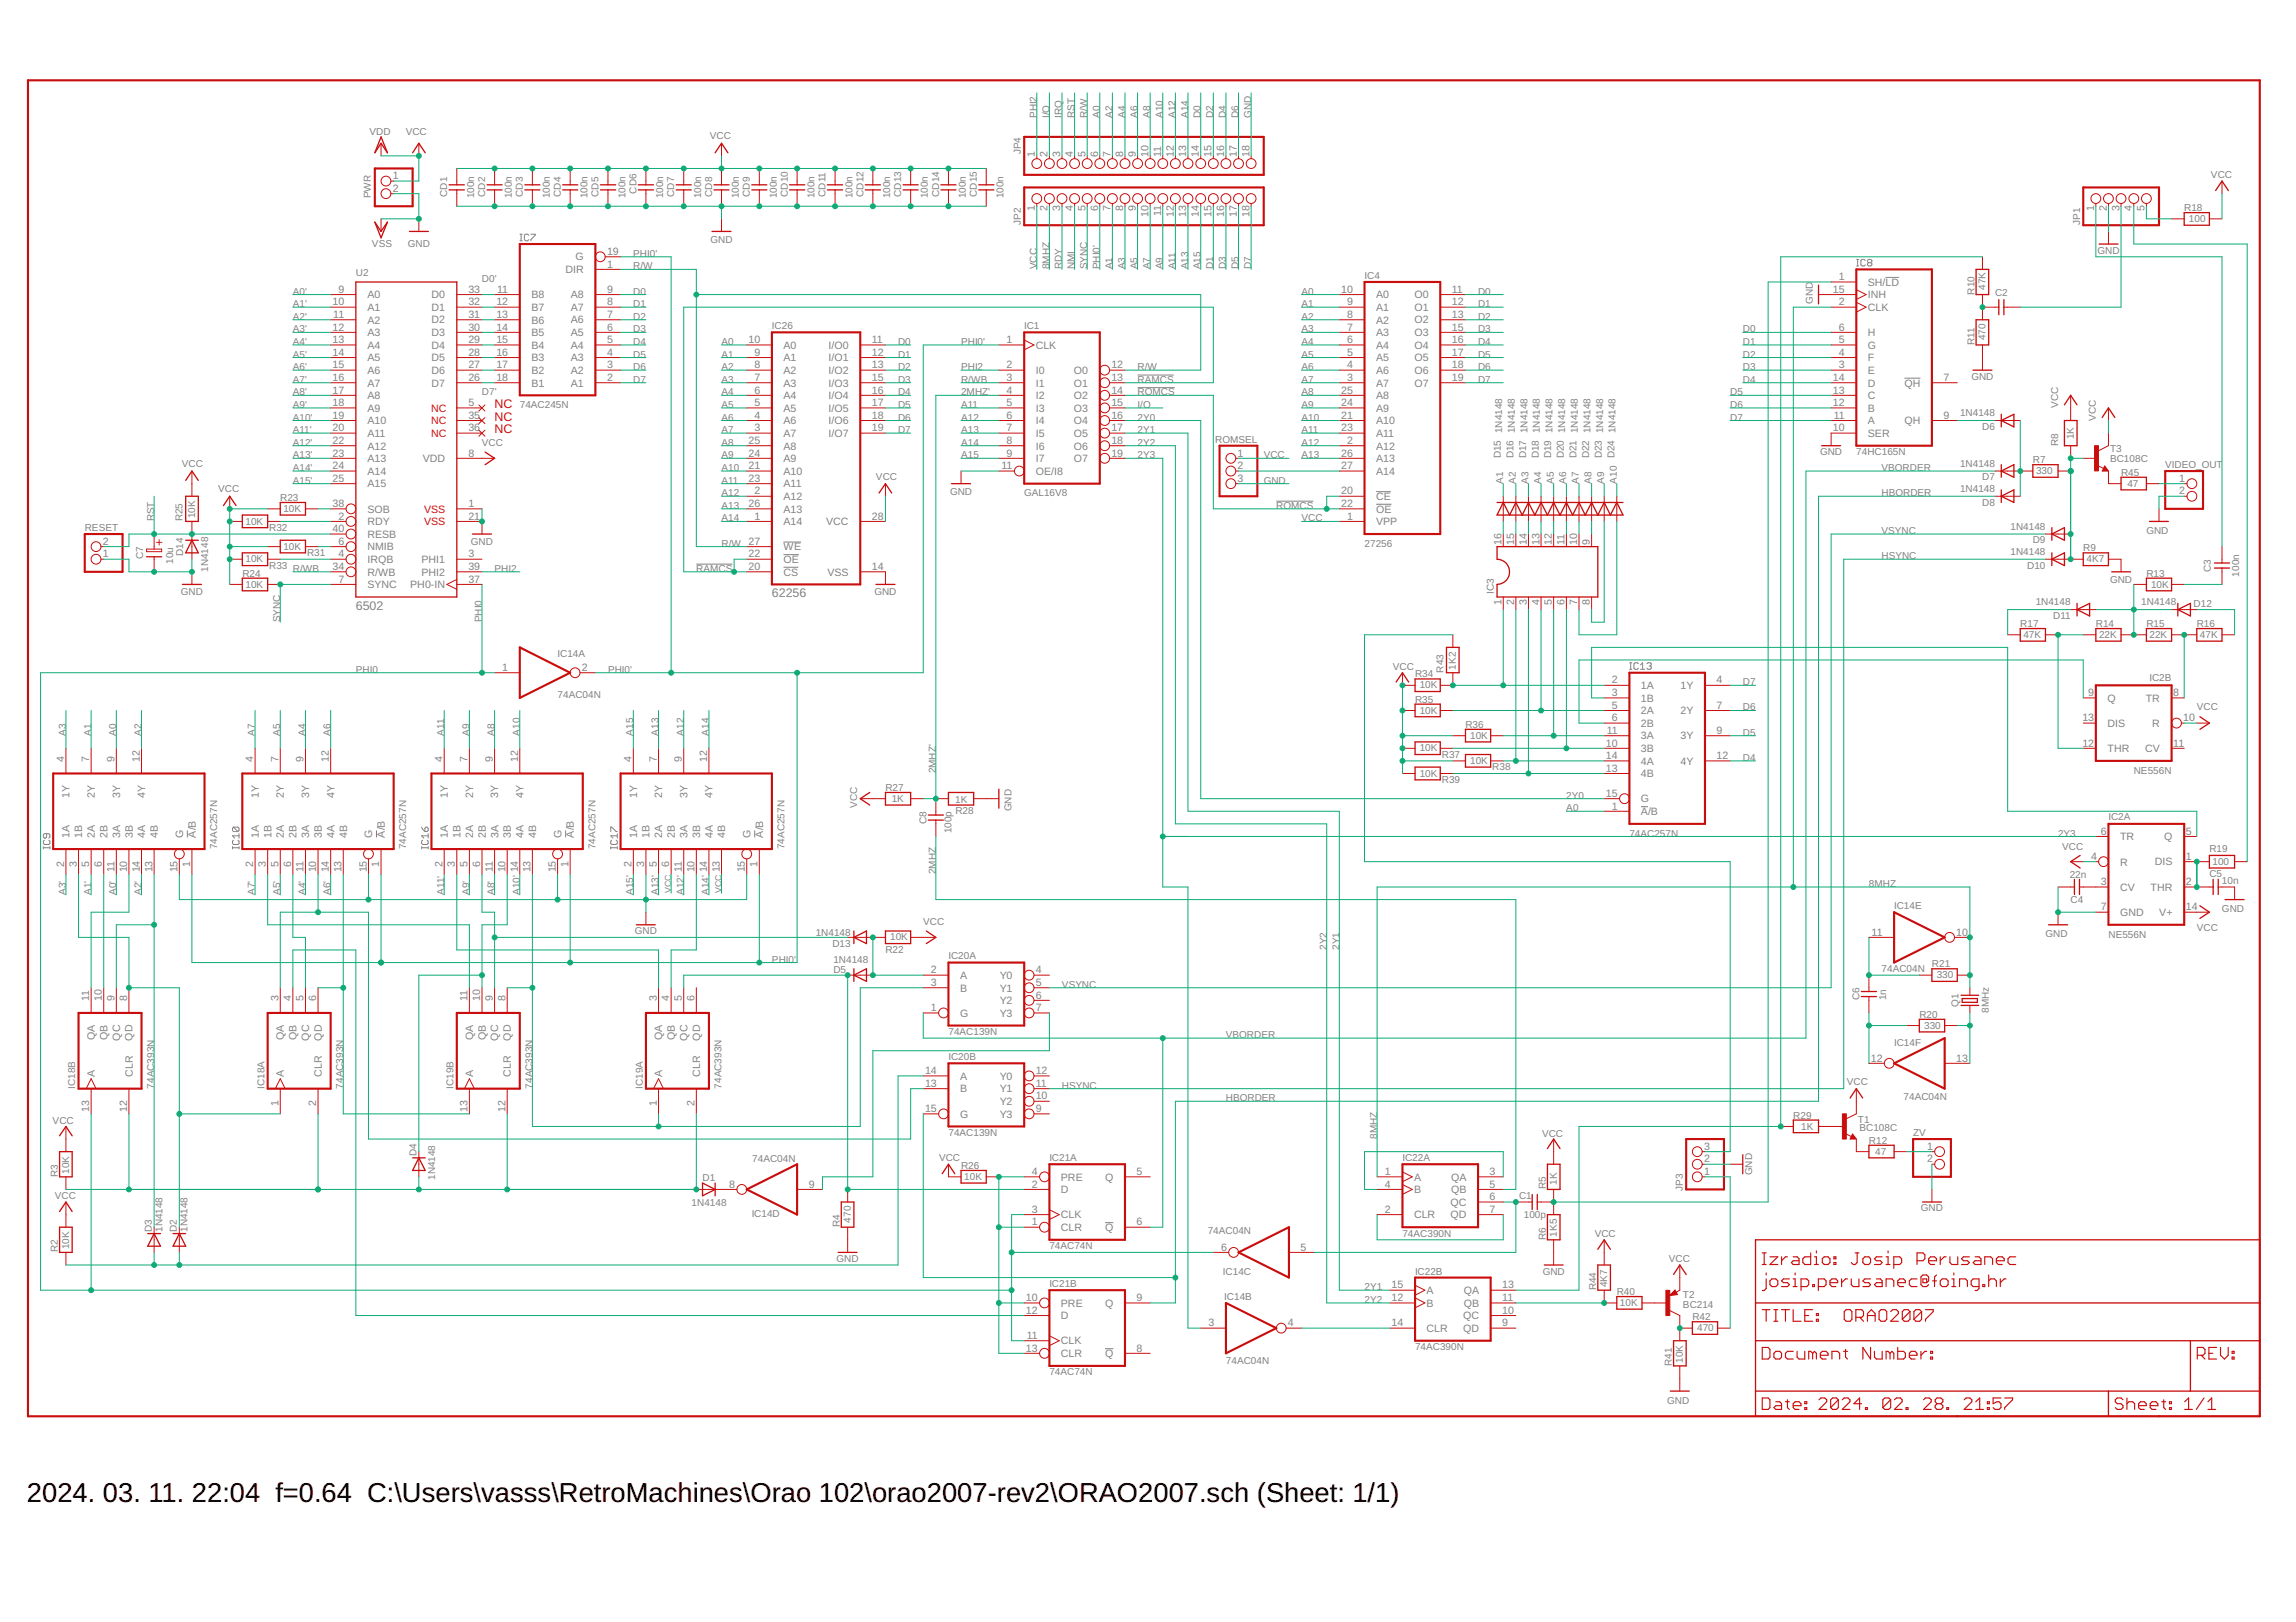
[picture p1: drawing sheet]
<svg xmlns="http://www.w3.org/2000/svg" width="297mm" height="210mm" viewBox="0 0 297 210" stroke-linecap="round" stroke-linejoin="round" font-family="sans-serif">
<defs><g id="words">
<text font-size="3.5" x="3.5" y="194.4">2024. 03. 11. 22:04 f=0.64 C:\Users\vasss\RetroMachines\Orao 102\orao2007-rev2\ORAO2007.sch (Sheet: 1/1)</text>
<g font-size="1.6" fill="#c90d0c">
<text x="64" y="52.8">NC</text>
<text x="64" y="54.4">NC</text>
<text x="64" y="56.1">NC</text>
<text x="21.2" y="70.7" transform="rotate(-90 21.2 70.7)">+</text>
</g>
<g font-size="1.6" fill="#808080">
<text x="99.9" y="77.3">62256</text>
<text x="46" y="78.9">6502</text>
</g>
<g font-size="1.4" fill="#808080">
<text x="50.8" y="23.2">1</text>
<text x="133.9" y="20.3" transform="rotate(-90 133.9 20.3)">1</text>
<text x="135.5" y="20.3" transform="rotate(-90 135.5 20.3)">2</text>
<text x="137.2" y="20.3" transform="rotate(-90 137.2 20.3)">3</text>
<text x="138.8" y="20.3" transform="rotate(-90 138.8 20.3)">4</text>
<text x="140.4" y="20.3" transform="rotate(-90 140.4 20.3)">5</text>
<text x="142.1" y="20.3" transform="rotate(-90 142.1 20.3)">6</text>
<text x="143.7" y="20.3" transform="rotate(-90 143.7 20.3)">7</text>
<text x="145.3" y="20.3" transform="rotate(-90 145.3 20.3)">8</text>
<text x="146.9" y="20.3" transform="rotate(-90 146.9 20.3)">9</text>
<text x="148.6" y="20.3" transform="rotate(-90 148.6 20.3)">10</text>
<text x="150.2" y="20.3" transform="rotate(-90 150.2 20.3)">11</text>
<text x="151.8" y="20.3" transform="rotate(-90 151.8 20.3)">12</text>
<text x="153.5" y="20.3" transform="rotate(-90 153.5 20.3)">13</text>
<text x="155.1" y="20.3" transform="rotate(-90 155.1 20.3)">14</text>
<text x="156.7" y="20.3" transform="rotate(-90 156.7 20.3)">15</text>
<text x="158.4" y="20.3" transform="rotate(-90 158.4 20.3)">16</text>
<text x="160" y="20.3" transform="rotate(-90 160 20.3)">17</text>
<text x="161.6" y="20.3" transform="rotate(-90 161.6 20.3)">18</text>
<text x="50.8" y="24.8">2</text>
<text x="133.9" y="27.3" transform="rotate(-90 133.9 27.3)">1</text>
<text x="135.5" y="27.3" transform="rotate(-90 135.5 27.3)">2</text>
<text x="137.2" y="27.3" transform="rotate(-90 137.2 27.3)">3</text>
<text x="138.8" y="27.3" transform="rotate(-90 138.8 27.3)">4</text>
<text x="140.4" y="27.3" transform="rotate(-90 140.4 27.3)">5</text>
<text x="142.1" y="27.3" transform="rotate(-90 142.1 27.3)">6</text>
<text x="143.7" y="27.3" transform="rotate(-90 143.7 27.3)">7</text>
<text x="145.3" y="27.3" transform="rotate(-90 145.3 27.3)">8</text>
<text x="146.9" y="27.3" transform="rotate(-90 146.9 27.3)">9</text>
<text x="148.6" y="28.1" transform="rotate(-90 148.6 28.1)">10</text>
<text x="150.2" y="28" transform="rotate(-90 150.2 28)">11</text>
<text x="151.8" y="28.1" transform="rotate(-90 151.8 28.1)">12</text>
<text x="153.5" y="28.1" transform="rotate(-90 153.5 28.1)">13</text>
<text x="155.1" y="28.1" transform="rotate(-90 155.1 28.1)">14</text>
<text x="156.7" y="28.1" transform="rotate(-90 156.7 28.1)">15</text>
<text x="158.4" y="28.1" transform="rotate(-90 158.4 28.1)">16</text>
<text x="160" y="28.1" transform="rotate(-90 160 28.1)">17</text>
<text x="161.6" y="28.1" transform="rotate(-90 161.6 28.1)">18</text>
<text x="270.9" y="27.3" transform="rotate(-90 270.9 27.3)">1</text>
<text x="272.6" y="27.3" transform="rotate(-90 272.6 27.3)">2</text>
<text x="274.2" y="27.3" transform="rotate(-90 274.2 27.3)">3</text>
<text x="275.8" y="27.3" transform="rotate(-90 275.8 27.3)">4</text>
<text x="277.4" y="27.3" transform="rotate(-90 277.4 27.3)">5</text>
<text x="73.2" y="35.3">DIR</text>
<text x="74.5" y="33.7">G</text>
<text x="78.5" y="34.6">1</text>
<text x="78.5" y="33">19</text>
<text x="43" y="39.5">10</text>
<text x="43.1" y="41.1">11</text>
<text x="43.8" y="37.9">9</text>
<text x="47.5" y="38.6">A0</text>
<text x="47.5" y="40.2">A1</text>
<text x="47.5" y="41.9">A2</text>
<text x="55.8" y="38.6">D0</text>
<text x="55.8" y="40.2">D1</text>
<text x="55.8" y="41.9">D2</text>
<text x="60.6" y="37.9">33</text>
<text x="60.6" y="39.5">32</text>
<text x="60.6" y="41.1">31</text>
<text x="64.2" y="39.5">12</text>
<text x="64.2" y="41.1">13</text>
<text x="64.3" y="37.9">11</text>
<text x="68.7" y="38.6">B8</text>
<text x="68.7" y="40.2">B7</text>
<text x="68.7" y="41.9">B6</text>
<text x="73.9" y="41.9">A6</text>
<text x="73.9" y="40.2">A7</text>
<text x="73.9" y="38.6">A8</text>
<text x="78.5" y="41.1">7</text>
<text x="78.5" y="39.5">8</text>
<text x="78.5" y="37.9">9</text>
<text x="173.5" y="37.9">10</text>
<text x="174.3" y="41.1">8</text>
<text x="174.3" y="39.5">9</text>
<text x="178" y="41.9">A2</text>
<text x="178" y="40.2">A1</text>
<text x="178" y="38.6">A0</text>
<text x="183" y="38.6">O0</text>
<text x="183" y="40.2">O1</text>
<text x="183" y="41.9">O2</text>
<text x="187.8" y="37.9">11</text>
<text x="187.8" y="39.5">12</text>
<text x="187.8" y="41.1">13</text>
<text x="237.1" y="37.9">15</text>
<text x="237.9" y="36.3">1</text>
<text x="237.9" y="39.5">2</text>
<text x="241.7" y="37">SH/LD</text>
<text x="241.7" y="40.2">CLK</text>
<text x="241.7" y="38.6">INH</text>
<text x="43" y="42.8">12</text>
<text x="43" y="44.4">13</text>
<text x="43" y="46">14</text>
<text x="43" y="47.7">15</text>
<text x="47.5" y="43.5">A3</text>
<text x="47.5" y="45.1">A4</text>
<text x="47.5" y="46.8">A5</text>
<text x="55.8" y="43.5">D3</text>
<text x="55.8" y="45.1">D4</text>
<text x="55.8" y="46.8">D5</text>
<text x="60.6" y="42.8">30</text>
<text x="60.6" y="44.4">29</text>
<text x="60.6" y="46">28</text>
<text x="60.6" y="47.7">27</text>
<text x="64.2" y="42.8">14</text>
<text x="64.2" y="44.4">15</text>
<text x="64.2" y="46">16</text>
<text x="64.2" y="47.7">17</text>
<text x="68.7" y="43.5">B5</text>
<text x="68.7" y="45.1">B4</text>
<text x="68.7" y="46.8">B3</text>
<text x="73.9" y="46.8">A3</text>
<text x="73.9" y="45.1">A4</text>
<text x="73.9" y="43.5">A5</text>
<text x="78.5" y="47.7">3</text>
<text x="78.5" y="46">4</text>
<text x="78.5" y="44.4">5</text>
<text x="78.5" y="42.8">6</text>
<text x="96.8" y="44.4">10</text>
<text x="97.6" y="46">9</text>
<text x="97.6" y="47.7">8</text>
<text x="101.4" y="45.1">A0</text>
<text x="101.4" y="46.8">A1</text>
<text x="107.2" y="45.1">I/O0</text>
<text x="107.2" y="46.8">I/O1</text>
<text x="112.8" y="44.4">11</text>
<text x="112.8" y="46">12</text>
<text x="112.8" y="47.7">13</text>
<text x="130.2" y="47.7">2</text>
<text x="130.2" y="44.4">1</text>
<text x="134" y="45.1">CLK</text>
<text x="143.8" y="47.7">12</text>
<text x="174.3" y="47.7">4</text>
<text x="174.3" y="46">5</text>
<text x="174.3" y="44.4">6</text>
<text x="174.3" y="42.8">7</text>
<text x="178" y="46.8">A5</text>
<text x="178" y="45.1">A4</text>
<text x="178" y="43.5">A3</text>
<text x="183" y="43.5">O3</text>
<text x="183" y="45.1">O4</text>
<text x="183" y="46.8">O5</text>
<text x="187.8" y="42.8">15</text>
<text x="187.8" y="44.4">16</text>
<text x="187.8" y="46">17</text>
<text x="187.8" y="47.7">18</text>
<text x="237.9" y="47.7">3</text>
<text x="237.9" y="46">4</text>
<text x="237.9" y="44.4">5</text>
<text x="237.9" y="42.8">6</text>
<text x="241.7" y="46.8">F</text>
<text x="241.7" y="45.1">G</text>
<text x="241.7" y="43.5">H</text>
<text x="43" y="49.3">16</text>
<text x="43" y="50.9">17</text>
<text x="43" y="52.6">18</text>
<text x="47.5" y="48.4">A6</text>
<text x="47.5" y="50">A7</text>
<text x="47.5" y="51.7">A8</text>
<text x="47.5" y="53.3">A9</text>
<text x="55.8" y="48.4">D6</text>
<text x="55.8" y="50">D7</text>
<text x="60.6" y="49.3">26</text>
<text x="60.6" y="52.6">5</text>
<text x="64.2" y="49.3">18</text>
<text x="68.7" y="48.4">B2</text>
<text x="68.7" y="50">B1</text>
<text x="73.9" y="50">A1</text>
<text x="73.9" y="48.4">A2</text>
<text x="78.5" y="49.3">2</text>
<text x="97.6" y="49.3">7</text>
<text x="97.6" y="50.9">6</text>
<text x="97.6" y="52.6">5</text>
<text x="101.4" y="48.4">A2</text>
<text x="101.4" y="50">A3</text>
<text x="101.4" y="51.7">A4</text>
<text x="101.4" y="53.3">A5</text>
<text x="107.2" y="48.4">I/O2</text>
<text x="107.2" y="50">I/O3</text>
<text x="107.2" y="51.6">I/O4</text>
<text x="107.2" y="53.3">I/O5</text>
<text x="112.8" y="49.3">15</text>
<text x="112.8" y="50.9">16</text>
<text x="112.8" y="52.6">17</text>
<text x="130.2" y="49.3">3</text>
<text x="130.2" y="50.9">4</text>
<text x="130.2" y="52.6">5</text>
<text x="134" y="48.4">I0</text>
<text x="134" y="50">I1</text>
<text x="134" y="51.7">I2</text>
<text x="134" y="53.3">I3</text>
<text x="138.9" y="50">O1</text>
<text x="138.9" y="51.6">O2</text>
<text x="138.9" y="53.3">O3</text>
<text x="138.9" y="48.4">O0</text>
<text x="143.8" y="49.3">13</text>
<text x="143.8" y="50.9">14</text>
<text x="143.8" y="52.6">15</text>
<text x="173.5" y="52.6">24</text>
<text x="173.5" y="50.9">25</text>
<text x="174.3" y="49.3">3</text>
<text x="178" y="50">A7</text>
<text x="178" y="48.4">A6</text>
<text x="178" y="53.3">A9</text>
<text x="178" y="51.7">A8</text>
<text x="183" y="48.4">O6</text>
<text x="183" y="50">O7</text>
<text x="187.8" y="49.3">19</text>
<text x="237.1" y="52.6">12</text>
<text x="237.1" y="50.9">13</text>
<text x="237.1" y="49.3">14</text>
<text x="241.7" y="48.4">E</text>
<text x="241.7" y="53.3">B</text>
<text x="241.7" y="51.6">C</text>
<text x="241.7" y="50">D</text>
<text x="246.4" y="50">QH</text>
<text x="251.4" y="49.3">7</text>
<text x="43" y="54.2">19</text>
<text x="43" y="55.8">20</text>
<text x="43" y="57.5">22</text>
<text x="43" y="59.1">23</text>
<text x="47.5" y="54.9">A10</text>
<text x="47.5" y="56.5">A11</text>
<text x="47.5" y="58.2">A12</text>
<text x="47.5" y="59.8">A13</text>
<text x="54.7" y="59.8">VDD</text>
<text x="60.6" y="54.2">35</text>
<text x="60.6" y="55.8">36</text>
<text x="60.6" y="59.1">8</text>
<text x="96.8" y="57.5">25</text>
<text x="96.8" y="59.1">24</text>
<text x="97.6" y="54.2">4</text>
<text x="97.6" y="55.8">3</text>
<text x="101.4" y="54.9">A6</text>
<text x="101.4" y="56.5">A7</text>
<text x="101.4" y="58.2">A8</text>
<text x="101.4" y="59.8">A9</text>
<text x="107.2" y="54.9">I/O6</text>
<text x="107.2" y="56.5">I/O7</text>
<text x="112.8" y="54.2">18</text>
<text x="112.8" y="55.8">19</text>
<text x="130.2" y="54.2">6</text>
<text x="130.2" y="55.8">7</text>
<text x="130.2" y="57.5">8</text>
<text x="130.2" y="59.1">9</text>
<text x="134" y="54.9">I4</text>
<text x="134" y="56.5">I5</text>
<text x="134" y="58.2">I6</text>
<text x="134" y="59.8">I7</text>
<text x="138.9" y="54.9">O4</text>
<text x="138.9" y="56.5">O5</text>
<text x="138.9" y="58.2">O6</text>
<text x="138.9" y="59.8">O7</text>
<text x="143.8" y="54.2">16</text>
<text x="143.8" y="55.8">17</text>
<text x="143.8" y="57.5">18</text>
<text x="143.8" y="59.1">19</text>
<text x="160.1" y="59.1">1</text>
<text x="173.5" y="54.2">21</text>
<text x="173.5" y="55.8">23</text>
<text x="173.5" y="59.1">26</text>
<text x="174.3" y="57.5">2</text>
<text x="178" y="58.2">A12</text>
<text x="178" y="54.9">A10</text>
<text x="178" y="56.5">A11</text>
<text x="178" y="59.8">A13</text>
<text x="237.1" y="55.8">10</text>
<text x="237.2" y="54.2">11</text>
<text x="241.7" y="56.5">SER</text>
<text x="241.7" y="54.9">A</text>
<text x="246.4" y="54.9">QH</text>
<text x="251.4" y="54.2">9</text>
<text x="43" y="60.7">24</text>
<text x="43" y="62.4">25</text>
<text x="43" y="65.6">38</text>
<text x="47.5" y="61.4">A14</text>
<text x="47.5" y="63.1">A15</text>
<text x="60.6" y="65.6">1</text>
<text x="96.8" y="60.7">21</text>
<text x="96.8" y="62.4">23</text>
<text x="96.8" y="65.6">26</text>
<text x="97.6" y="64">2</text>
<text x="101.4" y="61.4">A10</text>
<text x="101.4" y="63.1">A11</text>
<text x="101.4" y="64.7">A12</text>
<text x="129.6" y="60.7">11</text>
<text x="134" y="61.4">OE/I8</text>
<text x="160.1" y="60.7">2</text>
<text x="160.1" y="62.4">3</text>
<text x="173.5" y="64">20</text>
<text x="173.5" y="65.6">22</text>
<text x="173.5" y="60.7">27</text>
<text x="178" y="64.7">CE</text>
<text x="178" y="61.4">A14</text>
<text x="281.9" y="62.4">1</text>
<text x="281.9" y="64">2</text>
<text x="13.3" y="70.5">2</text>
<text x="43" y="68.9">40</text>
<text x="43.8" y="70.5">6</text>
<text x="43.8" y="67.2">2</text>
<text x="47.5" y="71.2">NMIB</text>
<text x="47.5" y="68">RDY</text>
<text x="47.5" y="66.3">SOB</text>
<text x="47.5" y="69.6">RESB</text>
<text x="60.6" y="67.2">21</text>
<text x="96.8" y="70.5">27</text>
<text x="97.6" y="67.2">1</text>
<text x="101.4" y="66.3">A13</text>
<text x="101.4" y="68">A14</text>
<text x="101.4" y="71.2">WE</text>
<text x="106.9" y="68">VCC</text>
<text x="112.8" y="67.2">28</text>
<text x="174.3" y="67.2">1</text>
<text x="178" y="68">VPP</text>
<text x="178" y="66.3">OE</text>
<text x="194.3" y="70.5" transform="rotate(-90 194.3 70.5)">16</text>
<text x="195.9" y="70.5" transform="rotate(-90 195.9 70.5)">15</text>
<text x="197.5" y="70.5" transform="rotate(-90 197.5 70.5)">14</text>
<text x="199.1" y="70.5" transform="rotate(-90 199.1 70.5)">13</text>
<text x="200.8" y="70.5" transform="rotate(-90 200.8 70.5)">12</text>
<text x="202.4" y="70.5" transform="rotate(-90 202.4 70.5)">11</text>
<text x="204" y="70.5" transform="rotate(-90 204 70.5)">10</text>
<text x="205.7" y="70.5" transform="rotate(-90 205.7 70.5)">9</text>
<text x="13.3" y="72.1">1</text>
<text x="43" y="73.8">34</text>
<text x="43.8" y="72.1">4</text>
<text x="43.8" y="75.4">7</text>
<text x="47.5" y="72.9">IRQB</text>
<text x="47.5" y="76.1">SYNC</text>
<text x="47.5" y="74.5">R/WB</text>
<text x="53.1" y="76.1">PH0-IN</text>
<text x="54.5" y="72.9">PHI1</text>
<text x="54.5" y="74.5">PHI2</text>
<text x="60.6" y="75.4">37</text>
<text x="60.6" y="72.1">3</text>
<text x="60.6" y="73.8">39</text>
<text x="96.8" y="72.1">22</text>
<text x="96.8" y="73.8">20</text>
<text x="101.4" y="72.9">OE</text>
<text x="101.4" y="74.5">CS</text>
<text x="107.1" y="74.5">VSS</text>
<text x="112.8" y="73.8">14</text>
<text x="194.3" y="78.3" transform="rotate(-90 194.3 78.3)">1</text>
<text x="195.9" y="78.3" transform="rotate(-90 195.9 78.3)">2</text>
<text x="197.5" y="78.3" transform="rotate(-90 197.5 78.3)">3</text>
<text x="199.1" y="78.3" transform="rotate(-90 199.1 78.3)">4</text>
<text x="200.8" y="78.3" transform="rotate(-90 200.8 78.3)">5</text>
<text x="202.4" y="78.3" transform="rotate(-90 202.4 78.3)">6</text>
<text x="204" y="78.3" transform="rotate(-90 204 78.3)">7</text>
<text x="205.7" y="78.3" transform="rotate(-90 205.7 78.3)">8</text>
<text x="65" y="86.8">1</text>
<text x="75.3" y="86.8">2</text>
<text x="208.5" y="88.5">2</text>
<text x="212.3" y="89.2">1A</text>
<text x="217.4" y="89.2">1Y</text>
<text x="222.1" y="88.5">4</text>
<text x="207.9" y="95">11</text>
<text x="208.5" y="90.1">3</text>
<text x="208.5" y="91.7">5</text>
<text x="208.5" y="93.3">6</text>
<text x="212.3" y="90.8">1B</text>
<text x="212.3" y="92.4">2A</text>
<text x="212.3" y="94.1">2B</text>
<text x="212.3" y="95.7">3A</text>
<text x="217.4" y="92.4">2Y</text>
<text x="217.4" y="95.7">3Y</text>
<text x="222.1" y="91.7">7</text>
<text x="222.1" y="95">9</text>
<text x="269.4" y="93.3">13</text>
<text x="270.2" y="90.1">9</text>
<text x="272.7" y="90.8">Q</text>
<text x="272.7" y="94.1">DIS</text>
<text x="277.6" y="90.8">TR</text>
<text x="278.4" y="94.1">R</text>
<text x="281.2" y="90.1">8</text>
<text x="282.4" y="93.3">10</text>
<text x="8.3" y="98.6" transform="rotate(-90 8.3 98.6)">4</text>
<text x="11.6" y="98.6" transform="rotate(-90 11.6 98.6)">7</text>
<text x="14.8" y="98.6" transform="rotate(-90 14.8 98.6)">9</text>
<text x="18.1" y="98.6" transform="rotate(-90 18.1 98.6)">12</text>
<text x="32.8" y="98.6" transform="rotate(-90 32.8 98.6)">4</text>
<text x="36" y="98.6" transform="rotate(-90 36 98.6)">7</text>
<text x="39.3" y="98.6" transform="rotate(-90 39.3 98.6)">9</text>
<text x="42.5" y="98.6" transform="rotate(-90 42.5 98.6)">12</text>
<text x="57.2" y="98.6" transform="rotate(-90 57.2 98.6)">4</text>
<text x="60.5" y="98.6" transform="rotate(-90 60.5 98.6)">7</text>
<text x="63.8" y="98.6" transform="rotate(-90 63.8 98.6)">9</text>
<text x="67" y="98.6" transform="rotate(-90 67 98.6)">12</text>
<text x="81.7" y="98.6" transform="rotate(-90 81.7 98.6)">4</text>
<text x="85" y="98.6" transform="rotate(-90 85 98.6)">7</text>
<text x="88.2" y="98.6" transform="rotate(-90 88.2 98.6)">9</text>
<text x="91.5" y="98.6" transform="rotate(-90 91.5 98.6)">12</text>
<text x="207.8" y="96.6">10</text>
<text x="207.8" y="99.9">13</text>
<text x="207.8" y="98.2">14</text>
<text x="212.3" y="97.3">3B</text>
<text x="212.3" y="100.6">4B</text>
<text x="212.3" y="99">4A</text>
<text x="217.4" y="99">4Y</text>
<text x="222.1" y="98.2">12</text>
<text x="269.4" y="96.6">12</text>
<text x="272.7" y="97.3">THR</text>
<text x="277.5" y="97.3">CV</text>
<text x="281.2" y="96.6">11</text>
<text x="9" y="103.2" transform="rotate(-90 9 103.2)">1Y</text>
<text x="12.3" y="103.2" transform="rotate(-90 12.3 103.2)">2Y</text>
<text x="15.5" y="103.2" transform="rotate(-90 15.5 103.2)">3Y</text>
<text x="18.8" y="103.2" transform="rotate(-90 18.8 103.2)">4Y</text>
<text x="33.5" y="103.2" transform="rotate(-90 33.5 103.2)">1Y</text>
<text x="36.7" y="103.2" transform="rotate(-90 36.7 103.2)">2Y</text>
<text x="40" y="103.2" transform="rotate(-90 40 103.2)">3Y</text>
<text x="43.3" y="103.2" transform="rotate(-90 43.3 103.2)">4Y</text>
<text x="57.9" y="103.2" transform="rotate(-90 57.9 103.2)">1Y</text>
<text x="61.2" y="103.2" transform="rotate(-90 61.2 103.2)">2Y</text>
<text x="64.5" y="103.2" transform="rotate(-90 64.5 103.2)">3Y</text>
<text x="67.7" y="103.2" transform="rotate(-90 67.7 103.2)">4Y</text>
<text x="82.4" y="103.2" transform="rotate(-90 82.4 103.2)">1Y</text>
<text x="85.7" y="103.2" transform="rotate(-90 85.7 103.2)">2Y</text>
<text x="88.9" y="103.2" transform="rotate(-90 88.9 103.2)">3Y</text>
<text x="92.2" y="103.2" transform="rotate(-90 92.2 103.2)">4Y</text>
<text x="207.8" y="103.1">15</text>
<text x="208.5" y="104.8">1</text>
<text x="212.3" y="105.5">A/B</text>
<text x="212.3" y="103.8">G</text>
<text x="8.3" y="112.1" transform="rotate(-90 8.3 112.1)">2</text>
<text x="9" y="108.4" transform="rotate(-90 9 108.4)">1A</text>
<text x="9.9" y="112.1" transform="rotate(-90 9.9 112.1)">3</text>
<text x="10.6" y="108.4" transform="rotate(-90 10.6 108.4)">1B</text>
<text x="11.6" y="112.1" transform="rotate(-90 11.6 112.1)">5</text>
<text x="12.3" y="108.4" transform="rotate(-90 12.3 108.4)">2A</text>
<text x="13.2" y="112.1" transform="rotate(-90 13.2 112.1)">6</text>
<text x="13.9" y="108.4" transform="rotate(-90 13.9 108.4)">2B</text>
<text x="14.8" y="112.8" transform="rotate(-90 14.8 112.8)">11</text>
<text x="15.5" y="108.4" transform="rotate(-90 15.5 108.4)">3A</text>
<text x="16.4" y="112.9" transform="rotate(-90 16.4 112.9)">10</text>
<text x="17.2" y="108.4" transform="rotate(-90 17.2 108.4)">3B</text>
<text x="18.1" y="112.9" transform="rotate(-90 18.1 112.9)">14</text>
<text x="18.8" y="108.4" transform="rotate(-90 18.8 108.4)">4A</text>
<text x="19.7" y="112.9" transform="rotate(-90 19.7 112.9)">13</text>
<text x="20.4" y="108.4" transform="rotate(-90 20.4 108.4)">4B</text>
<text x="23" y="112.9" transform="rotate(-90 23 112.9)">15</text>
<text x="23.7" y="108.4" transform="rotate(-90 23.7 108.4)">G</text>
<text x="24.6" y="112.1" transform="rotate(-90 24.6 112.1)">1</text>
<text x="25.3" y="108.4" transform="rotate(-90 25.3 108.4)">A/B</text>
<text x="32.8" y="112.1" transform="rotate(-90 32.8 112.1)">2</text>
<text x="33.5" y="108.4" transform="rotate(-90 33.5 108.4)">1A</text>
<text x="34.4" y="112.1" transform="rotate(-90 34.4 112.1)">3</text>
<text x="35.1" y="108.4" transform="rotate(-90 35.1 108.4)">1B</text>
<text x="36" y="112.1" transform="rotate(-90 36 112.1)">5</text>
<text x="36.7" y="108.4" transform="rotate(-90 36.7 108.4)">2A</text>
<text x="37.7" y="112.1" transform="rotate(-90 37.7 112.1)">6</text>
<text x="38.4" y="108.4" transform="rotate(-90 38.4 108.4)">2B</text>
<text x="39.3" y="112.8" transform="rotate(-90 39.3 112.8)">11</text>
<text x="40" y="108.4" transform="rotate(-90 40 108.4)">3A</text>
<text x="40.9" y="112.9" transform="rotate(-90 40.9 112.9)">10</text>
<text x="41.6" y="108.4" transform="rotate(-90 41.6 108.4)">3B</text>
<text x="42.5" y="112.9" transform="rotate(-90 42.5 112.9)">14</text>
<text x="43.3" y="108.4" transform="rotate(-90 43.3 108.4)">4A</text>
<text x="44.2" y="112.9" transform="rotate(-90 44.2 112.9)">13</text>
<text x="44.9" y="108.4" transform="rotate(-90 44.9 108.4)">4B</text>
<text x="47.4" y="112.9" transform="rotate(-90 47.4 112.9)">15</text>
<text x="48.2" y="108.4" transform="rotate(-90 48.2 108.4)">G</text>
<text x="49.1" y="112.1" transform="rotate(-90 49.1 112.1)">1</text>
<text x="49.8" y="108.4" transform="rotate(-90 49.8 108.4)">A/B</text>
<text x="57.2" y="112.1" transform="rotate(-90 57.2 112.1)">2</text>
<text x="57.9" y="108.4" transform="rotate(-90 57.9 108.4)">1A</text>
<text x="58.9" y="112.1" transform="rotate(-90 58.9 112.1)">3</text>
<text x="59.6" y="108.4" transform="rotate(-90 59.6 108.4)">1B</text>
<text x="60.5" y="112.1" transform="rotate(-90 60.5 112.1)">5</text>
<text x="61.2" y="108.4" transform="rotate(-90 61.2 108.4)">2A</text>
<text x="62.1" y="112.1" transform="rotate(-90 62.1 112.1)">6</text>
<text x="62.8" y="108.4" transform="rotate(-90 62.8 108.4)">2B</text>
<text x="63.8" y="112.8" transform="rotate(-90 63.8 112.8)">11</text>
<text x="64.5" y="108.4" transform="rotate(-90 64.5 108.4)">3A</text>
<text x="65.4" y="112.9" transform="rotate(-90 65.4 112.9)">10</text>
<text x="66.1" y="108.4" transform="rotate(-90 66.1 108.4)">3B</text>
<text x="67.7" y="108.4" transform="rotate(-90 67.7 108.4)">4A</text>
<text x="68.6" y="112.9" transform="rotate(-90 68.6 112.9)">13</text>
<text x="69.4" y="108.4" transform="rotate(-90 69.4 108.4)">4B</text>
<text x="71.9" y="112.9" transform="rotate(-90 71.9 112.9)">15</text>
<text x="72.6" y="108.4" transform="rotate(-90 72.6 108.4)">G</text>
<text x="73.5" y="112.1" transform="rotate(-90 73.5 112.1)">1</text>
<text x="74.3" y="108.4" transform="rotate(-90 74.3 108.4)">A/B</text>
<text x="81.7" y="112.1" transform="rotate(-90 81.7 112.1)">2</text>
<text x="82.4" y="108.4" transform="rotate(-90 82.4 108.4)">1A</text>
<text x="83.3" y="112.1" transform="rotate(-90 83.3 112.1)">3</text>
<text x="84" y="108.4" transform="rotate(-90 84 108.4)">1B</text>
<text x="85" y="112.1" transform="rotate(-90 85 112.1)">5</text>
<text x="85.7" y="108.4" transform="rotate(-90 85.7 108.4)">2A</text>
<text x="86.6" y="112.1" transform="rotate(-90 86.6 112.1)">6</text>
<text x="87.3" y="108.4" transform="rotate(-90 87.3 108.4)">2B</text>
<text x="88.9" y="108.4" transform="rotate(-90 88.9 108.4)">3A</text>
<text x="89.9" y="112.9" transform="rotate(-90 89.9 112.9)">10</text>
<text x="90.6" y="108.4" transform="rotate(-90 90.6 108.4)">3B</text>
<text x="92.2" y="108.4" transform="rotate(-90 92.2 108.4)">4A</text>
<text x="93.1" y="112.9" transform="rotate(-90 93.1 112.9)">13</text>
<text x="93.8" y="108.4" transform="rotate(-90 93.8 108.4)">4B</text>
<text x="96.4" y="112.9" transform="rotate(-90 96.4 112.9)">15</text>
<text x="97.1" y="108.4" transform="rotate(-90 97.1 108.4)">G</text>
<text x="98" y="112.1" transform="rotate(-90 98 112.1)">1</text>
<text x="98.7" y="108.4" transform="rotate(-90 98.7 108.4)">A/B</text>
<text x="270.5" y="111.3">4</text>
<text x="271.8" y="108">6</text>
<text x="274.3" y="108.7">TR</text>
<text x="274.3" y="112">R</text>
<text x="278.8" y="112">DIS</text>
<text x="280" y="108.7">Q</text>
<text x="282.8" y="108">5</text>
<text x="282.8" y="111.3">1</text>
<text x="271.8" y="114.5">3</text>
<text x="271.8" y="117.8">7</text>
<text x="274.3" y="115.3">CV</text>
<text x="274.3" y="118.5">GND</text>
<text x="278.2" y="115.3">THR</text>
<text x="279.4" y="118.5">V+</text>
<text x="282.8" y="114.5">2</text>
<text x="282.8" y="117.8">14</text>
<text x="120.4" y="126">2</text>
<text x="134" y="126">4</text>
<text x="242.1" y="121.1">11</text>
<text x="253.1" y="121.1">10</text>
<text x="11.6" y="129.6" transform="rotate(-90 11.6 129.6)">11</text>
<text x="13.2" y="129.6" transform="rotate(-90 13.2 129.6)">10</text>
<text x="14.8" y="129.6" transform="rotate(-90 14.8 129.6)">9</text>
<text x="16.4" y="129.6" transform="rotate(-90 16.4 129.6)">8</text>
<text x="36" y="129.6" transform="rotate(-90 36 129.6)">3</text>
<text x="37.7" y="129.6" transform="rotate(-90 37.7 129.6)">4</text>
<text x="39.3" y="129.6" transform="rotate(-90 39.3 129.6)">5</text>
<text x="40.9" y="129.6" transform="rotate(-90 40.9 129.6)">6</text>
<text x="60.5" y="129.6" transform="rotate(-90 60.5 129.6)">11</text>
<text x="62.1" y="129.6" transform="rotate(-90 62.1 129.6)">10</text>
<text x="63.8" y="129.6" transform="rotate(-90 63.8 129.6)">9</text>
<text x="65.4" y="129.6" transform="rotate(-90 65.4 129.6)">8</text>
<text x="85" y="129.6" transform="rotate(-90 85 129.6)">3</text>
<text x="86.6" y="129.6" transform="rotate(-90 86.6 129.6)">4</text>
<text x="88.2" y="129.6" transform="rotate(-90 88.2 129.6)">5</text>
<text x="89.9" y="129.6" transform="rotate(-90 89.9 129.6)">6</text>
<text x="120.4" y="130.9">1</text>
<text x="120.4" y="127.6">3</text>
<text x="124.2" y="131.6">G</text>
<text x="124.2" y="126.7">A</text>
<text x="124.2" y="128.3">B</text>
<text x="129.3" y="126.7">Y0</text>
<text x="129.3" y="128.3">Y1</text>
<text x="129.3" y="129.9">Y2</text>
<text x="129.3" y="131.6">Y3</text>
<text x="134" y="127.6">5</text>
<text x="134" y="129.2">6</text>
<text x="134" y="130.9">7</text>
<text x="12.3" y="134.6" transform="rotate(-90 12.3 134.6)">QA</text>
<text x="13.9" y="134.6" transform="rotate(-90 13.9 134.6)">QB</text>
<text x="15.5" y="134.7" transform="rotate(-90 15.5 134.7)">QC</text>
<text x="17.2" y="134.7" transform="rotate(-90 17.2 134.7)">QD</text>
<text x="36.7" y="134.6" transform="rotate(-90 36.7 134.6)">QA</text>
<text x="38.4" y="134.6" transform="rotate(-90 38.4 134.6)">QB</text>
<text x="40" y="134.7" transform="rotate(-90 40 134.7)">QC</text>
<text x="41.6" y="134.7" transform="rotate(-90 41.6 134.7)">QD</text>
<text x="61.2" y="134.6" transform="rotate(-90 61.2 134.6)">QA</text>
<text x="62.8" y="134.6" transform="rotate(-90 62.8 134.6)">QB</text>
<text x="64.5" y="134.7" transform="rotate(-90 64.5 134.7)">QC</text>
<text x="66.1" y="134.7" transform="rotate(-90 66.1 134.7)">QD</text>
<text x="85.7" y="134.6" transform="rotate(-90 85.7 134.6)">QA</text>
<text x="87.3" y="134.6" transform="rotate(-90 87.3 134.6)">QB</text>
<text x="88.9" y="134.7" transform="rotate(-90 88.9 134.7)">QC</text>
<text x="90.6" y="134.7" transform="rotate(-90 90.6 134.7)">QD</text>
<text x="242" y="137.4">12</text>
<text x="253.1" y="137.4">13</text>
<text x="11.6" y="143.9" transform="rotate(-90 11.6 143.9)">13</text>
<text x="12.3" y="139.4" transform="rotate(-90 12.3 139.4)">A</text>
<text x="16.4" y="143.9" transform="rotate(-90 16.4 143.9)">12</text>
<text x="17.2" y="139.4" transform="rotate(-90 17.2 139.4)">CLR</text>
<text x="36" y="143.1" transform="rotate(-90 36 143.1)">1</text>
<text x="36.7" y="139.4" transform="rotate(-90 36.7 139.4)">A</text>
<text x="40.9" y="143.1" transform="rotate(-90 40.9 143.1)">2</text>
<text x="41.6" y="139.4" transform="rotate(-90 41.6 139.4)">CLR</text>
<text x="60.5" y="143.9" transform="rotate(-90 60.5 143.9)">13</text>
<text x="61.2" y="139.4" transform="rotate(-90 61.2 139.4)">A</text>
<text x="65.4" y="143.9" transform="rotate(-90 65.4 143.9)">12</text>
<text x="66.1" y="139.4" transform="rotate(-90 66.1 139.4)">CLR</text>
<text x="85" y="143.1" transform="rotate(-90 85 143.1)">1</text>
<text x="85.7" y="139.4" transform="rotate(-90 85.7 139.4)">A</text>
<text x="89.9" y="143.1" transform="rotate(-90 89.9 143.1)">2</text>
<text x="90.6" y="139.4" transform="rotate(-90 90.6 139.4)">CLR</text>
<text x="119.7" y="143.9">15</text>
<text x="119.7" y="139">14</text>
<text x="119.7" y="140.6">13</text>
<text x="124.2" y="139.7">A</text>
<text x="124.2" y="141.4">B</text>
<text x="129.3" y="139.7">Y0</text>
<text x="129.3" y="141.4">Y1</text>
<text x="129.3" y="143">Y2</text>
<text x="134" y="139">12</text>
<text x="134" y="140.6">11</text>
<text x="134" y="142.3">10</text>
<text x="134" y="143.9">9</text>
<text x="124.2" y="144.6">G</text>
<text x="129.3" y="144.6">Y3</text>
<text x="220.5" y="148.8">3</text>
<text x="249.3" y="148.8">1</text>
<text x="94.3" y="153.7">8</text>
<text x="104.6" y="153.7">9</text>
<text x="133.5" y="153.7">2</text>
<text x="133.5" y="152.1">4</text>
<text x="137.3" y="154.4">D</text>
<text x="137.3" y="152.8">PRE</text>
<text x="143" y="152.8">Q</text>
<text x="147" y="152.1">5</text>
<text x="179.2" y="152.1">1</text>
<text x="179.2" y="153.7">4</text>
<text x="182.9" y="152.8">A</text>
<text x="182.9" y="154.4">B</text>
<text x="187.7" y="152.8">QA</text>
<text x="187.7" y="154.4">QB</text>
<text x="192.7" y="152.1">3</text>
<text x="192.7" y="153.7">5</text>
<text x="192.7" y="155.3">6</text>
<text x="220.5" y="152.1">1</text>
<text x="220.5" y="150.4">2</text>
<text x="249.3" y="150.4">2</text>
<text x="133.5" y="158.6">1</text>
<text x="133.5" y="157">3</text>
<text x="137.3" y="159.3">CLR</text>
<text x="137.3" y="157.7">CLK</text>
<text x="143" y="159.3">Q</text>
<text x="147" y="158.6">6</text>
<text x="158" y="161.9">6</text>
<text x="168.3" y="161.9">5</text>
<text x="179.2" y="157">2</text>
<text x="182.9" y="157.7">CLR</text>
<text x="187.6" y="156">QC</text>
<text x="187.6" y="157.7">QD</text>
<text x="192.7" y="157">7</text>
<text x="180" y="166.7">15</text>
<text x="184.6" y="167.5">A</text>
<text x="189.4" y="167.5">QA</text>
<text x="194.4" y="166.7">13</text>
<text x="132.7" y="170">12</text>
<text x="132.7" y="168.4">10</text>
<text x="132.8" y="173.3">11</text>
<text x="137.3" y="170.7">D</text>
<text x="137.3" y="174">CLK</text>
<text x="137.3" y="169.1">PRE</text>
<text x="143" y="169.1">Q</text>
<text x="147" y="168.4">9</text>
<text x="156.3" y="171.6">3</text>
<text x="166.6" y="171.6">4</text>
<text x="180" y="171.6">14</text>
<text x="180" y="168.4">12</text>
<text x="184.6" y="172.4">CLR</text>
<text x="184.6" y="169.1">B</text>
<text x="189.3" y="170.7">QC</text>
<text x="189.3" y="172.4">QD</text>
<text x="189.4" y="169.1">QB</text>
<text x="194.4" y="168.4">11</text>
<text x="194.4" y="170">10</text>
<text x="194.4" y="171.6">9</text>
<text x="132.7" y="174.9">13</text>
<text x="137.3" y="175.6">CLR</text>
<text x="143" y="175.6">Q</text>
<text x="147" y="174.9">8</text>
</g>
<g font-size="1.4" fill="#c90d0c">
<text x="55.8" y="53.3">NC</text>
<text x="55.8" y="54.9">NC</text>
<text x="55.8" y="56.5">NC</text>
<text x="54.9" y="66.3">VSS</text>
<text x="54.9" y="68">VSS</text>
</g>
<g font-size="1.3" fill="#808080">
<text x="47.8" y="17.5">VDD</text>
<text x="52.5" y="17.5">VCC</text>
<text x="134.1" y="15.3" transform="rotate(-90 134.1 15.3)">PHI2</text>
<text x="135.8" y="15.3" transform="rotate(-90 135.8 15.3)">I/O</text>
<text x="137.4" y="15.3" transform="rotate(-90 137.4 15.3)">IRQ</text>
<text x="139" y="15.3" transform="rotate(-90 139 15.3)">RST</text>
<text x="140.7" y="15.3" transform="rotate(-90 140.7 15.3)">R/W</text>
<text x="142.3" y="15.3" transform="rotate(-90 142.3 15.3)">A0</text>
<text x="143.9" y="15.3" transform="rotate(-90 143.9 15.3)">A2</text>
<text x="145.5" y="15.3" transform="rotate(-90 145.5 15.3)">A4</text>
<text x="147.2" y="15.3" transform="rotate(-90 147.2 15.3)">A6</text>
<text x="148.8" y="15.3" transform="rotate(-90 148.8 15.3)">A8</text>
<text x="150.4" y="15.3" transform="rotate(-90 150.4 15.3)">A10</text>
<text x="152.1" y="15.3" transform="rotate(-90 152.1 15.3)">A12</text>
<text x="153.7" y="15.3" transform="rotate(-90 153.7 15.3)">A14</text>
<text x="155.3" y="15.3" transform="rotate(-90 155.3 15.3)">D0</text>
<text x="157" y="15.3" transform="rotate(-90 157 15.3)">D2</text>
<text x="158.6" y="15.3" transform="rotate(-90 158.6 15.3)">D4</text>
<text x="160.2" y="15.3" transform="rotate(-90 160.2 15.3)">D6</text>
<text x="161.9" y="15.3" transform="rotate(-90 161.9 15.3)">GND</text>
<text x="91.8" y="18">VCC</text>
<text x="132.1" y="20" transform="rotate(-90 132.1 20)">JP4</text>
<text x="286" y="23">VCC</text>
<text x="48" y="25.7" transform="rotate(-90 48 25.7)">PWR</text>
<text x="57.9" y="25.5" transform="rotate(-90 57.9 25.5)">CD1</text>
<text x="61.3" y="25.7" transform="rotate(-90 61.3 25.7)">100n</text>
<text x="62.8" y="25.5" transform="rotate(-90 62.8 25.5)">CD2</text>
<text x="66.2" y="25.7" transform="rotate(-90 66.2 25.7)">100n</text>
<text x="67.7" y="25.5" transform="rotate(-90 67.7 25.5)">CD3</text>
<text x="71.1" y="25.7" transform="rotate(-90 71.1 25.7)">100n</text>
<text x="72.5" y="25.5" transform="rotate(-90 72.5 25.5)">CD4</text>
<text x="76" y="25.7" transform="rotate(-90 76 25.7)">100n</text>
<text x="77.4" y="25.5" transform="rotate(-90 77.4 25.5)">CD5</text>
<text x="80.9" y="25.7" transform="rotate(-90 80.9 25.7)">100n</text>
<text x="82.3" y="25.1" transform="rotate(-90 82.3 25.1)">CD6</text>
<text x="85.8" y="25.7" transform="rotate(-90 85.8 25.7)">100n</text>
<text x="87.2" y="25.5" transform="rotate(-90 87.2 25.5)">CD7</text>
<text x="90.7" y="25.7" transform="rotate(-90 90.7 25.7)">100n</text>
<text x="92.1" y="25.5" transform="rotate(-90 92.1 25.5)">CD8</text>
<text x="95.6" y="25.7" transform="rotate(-90 95.6 25.7)">100n</text>
<text x="97" y="25.5" transform="rotate(-90 97 25.5)">CD9</text>
<text x="100.5" y="25.7" transform="rotate(-90 100.5 25.7)">100n</text>
<text x="101.9" y="25.5" transform="rotate(-90 101.9 25.5)">CD10</text>
<text x="105.4" y="25.7" transform="rotate(-90 105.4 25.7)">100n</text>
<text x="106.8" y="25.5" transform="rotate(-90 106.8 25.5)">CD11</text>
<text x="110.3" y="25.7" transform="rotate(-90 110.3 25.7)">100n</text>
<text x="111.7" y="25.5" transform="rotate(-90 111.7 25.5)">CD12</text>
<text x="115.2" y="25.7" transform="rotate(-90 115.2 25.7)">100n</text>
<text x="116.6" y="25.5" transform="rotate(-90 116.6 25.5)">CD13</text>
<text x="120.1" y="25.7" transform="rotate(-90 120.1 25.7)">100n</text>
<text x="121.5" y="25.5" transform="rotate(-90 121.5 25.5)">CD14</text>
<text x="125" y="25.7" transform="rotate(-90 125 25.7)">100n</text>
<text x="126.4" y="25.5" transform="rotate(-90 126.4 25.5)">CD15</text>
<text x="129.8" y="25.7" transform="rotate(-90 129.8 25.7)">100n</text>
<text x="132.1" y="29.1" transform="rotate(-90 132.1 29.1)">JP2</text>
<text x="269.1" y="29.1" transform="rotate(-90 269.1 29.1)">JP1</text>
<text x="282.6" y="27.3">R18</text>
<text x="283.2" y="28.7">100</text>
<text x="46" y="35.8">U2</text>
<text x="48.1" y="32">VSS</text>
<text x="52.8" y="32">GND</text>
<text x="81.9" y="33.2">PHI0'</text>
<text x="81.9" y="34.9">R/W</text>
<text x="91.9" y="31.4">GND</text>
<text x="134.1" y="34.9" transform="rotate(-90 134.1 34.9)">VCC</text>
<text x="135.8" y="34.9" transform="rotate(-90 135.8 34.9)">8MHZ</text>
<text x="137.4" y="34.9" transform="rotate(-90 137.4 34.9)">RDY</text>
<text x="139" y="34.9" transform="rotate(-90 139 34.9)">NMI</text>
<text x="140.7" y="34.9" transform="rotate(-90 140.7 34.9)">SYNC</text>
<text x="142.3" y="34.9" transform="rotate(-90 142.3 34.9)">PHI0'</text>
<text x="143.9" y="34.9" transform="rotate(-90 143.9 34.9)">A1</text>
<text x="145.5" y="34.9" transform="rotate(-90 145.5 34.9)">A3</text>
<text x="147.2" y="34.9" transform="rotate(-90 147.2 34.9)">A5</text>
<text x="148.8" y="34.9" transform="rotate(-90 148.8 34.9)">A7</text>
<text x="150.4" y="34.9" transform="rotate(-90 150.4 34.9)">A9</text>
<text x="152.1" y="34.9" transform="rotate(-90 152.1 34.9)">A11</text>
<text x="153.7" y="34.9" transform="rotate(-90 153.7 34.9)">A13</text>
<text x="155.3" y="34.9" transform="rotate(-90 155.3 34.9)">A15</text>
<text x="157" y="34.9" transform="rotate(-90 157 34.9)">D1</text>
<text x="158.6" y="34.9" transform="rotate(-90 158.6 34.9)">D3</text>
<text x="160.2" y="34.9" transform="rotate(-90 160.2 34.9)">D5</text>
<text x="161.9" y="34.9" transform="rotate(-90 161.9 34.9)">D7</text>
<text x="271.4" y="32.8">GND</text>
<text x="37.9" y="38.1">A0'</text>
<text x="37.9" y="39.7">A1'</text>
<text x="37.9" y="41.4">A2'</text>
<text x="62.4" y="36.5">D0'</text>
<text x="81.9" y="38.1">D0</text>
<text x="81.9" y="39.7">D1</text>
<text x="81.9" y="41.4">D2</text>
<text x="168.4" y="38.1">A0</text>
<text x="168.4" y="39.7">A1</text>
<text x="168.4" y="41.4">A2</text>
<text x="176.5" y="36.1">IC4</text>
<text x="191.2" y="38.1">D0</text>
<text x="191.2" y="39.7">D1</text>
<text x="191.2" y="41.4">D2</text>
<text x="234.5" y="39.3" transform="rotate(-90 234.5 39.3)">GND</text>
<text x="255.5" y="38.1" transform="rotate(-90 255.5 38.1)">R10</text>
<text x="256.9" y="37.5" transform="rotate(-90 256.9 37.5)">47K</text>
<text x="258.1" y="38.3">C2</text>
<text x="37.9" y="43">A3'</text>
<text x="37.9" y="44.6">A4'</text>
<text x="37.9" y="46.3">A5'</text>
<text x="37.9" y="47.9">A6'</text>
<text x="81.9" y="43">D3</text>
<text x="81.9" y="44.6">D4</text>
<text x="81.9" y="46.3">D5</text>
<text x="81.9" y="47.9">D6</text>
<text x="93.3" y="44.6">A0</text>
<text x="93.3" y="46.3">A1</text>
<text x="93.3" y="47.9">A2</text>
<text x="99.9" y="42.6">IC26</text>
<text x="116.2" y="44.6">D0</text>
<text x="116.2" y="46.3">D1</text>
<text x="116.2" y="47.9">D2</text>
<text x="124.3" y="47.9">PHI2</text>
<text x="124.3" y="44.6">PHI0'</text>
<text x="132.5" y="42.6">IC1</text>
<text x="147.2" y="47.9">R/W</text>
<text x="168.4" y="43">A3</text>
<text x="168.4" y="44.6">A4</text>
<text x="168.4" y="46.3">A5</text>
<text x="168.4" y="47.9">A6</text>
<text x="191.2" y="43">D3</text>
<text x="191.2" y="44.6">D4</text>
<text x="191.2" y="46.3">D5</text>
<text x="191.2" y="47.9">D6</text>
<text x="225.5" y="43">D0</text>
<text x="225.5" y="44.6">D1</text>
<text x="225.5" y="46.3">D2</text>
<text x="225.5" y="47.9">D3</text>
<text x="255.5" y="44.6" transform="rotate(-90 255.5 44.6)">R11</text>
<text x="256.9" y="44" transform="rotate(-90 256.9 44)">470</text>
<text x="37.9" y="49.5">A7'</text>
<text x="37.9" y="51.2">A8'</text>
<text x="37.9" y="52.8">A9'</text>
<text x="62.4" y="51.2">D7'</text>
<text x="67.2" y="52.8">74AC245N</text>
<text x="81.9" y="49.5">D7</text>
<text x="93.3" y="49.5">A3</text>
<text x="93.3" y="51.2">A4</text>
<text x="93.3" y="52.8">A5</text>
<text x="116.2" y="49.5">D3</text>
<text x="116.2" y="51.2">D4</text>
<text x="116.2" y="52.8">D5</text>
<text x="124.3" y="52.8">A11</text>
<text x="124.3" y="49.5">R/WB</text>
<text x="124.3" y="51.2">2MHZ'</text>
<text x="147.2" y="52.8">I/O</text>
<text x="147.2" y="51.2">ROMCS</text>
<text x="147.2" y="49.5">RAMCS</text>
<text x="168.4" y="49.5">A7</text>
<text x="168.4" y="51.2">A8</text>
<text x="168.4" y="52.8">A9</text>
<text x="191.2" y="49.5">D7</text>
<text x="223.8" y="51.2">D5</text>
<text x="223.8" y="52.8">D6</text>
<text x="225.5" y="49.5">D4</text>
<text x="253.6" y="53.9">1N4148</text>
<text x="255" y="49.1">GND</text>
<text x="266.3" y="52.8" transform="rotate(-90 266.3 52.8)">VCC</text>
<text x="37.9" y="54.4">A10'</text>
<text x="37.9" y="56.1">A11'</text>
<text x="37.9" y="57.7">A12'</text>
<text x="37.9" y="59.3">A13'</text>
<text x="62.4" y="57.7">VCC</text>
<text x="93.3" y="54.4">A6</text>
<text x="93.3" y="56.1">A7</text>
<text x="93.3" y="57.7">A8</text>
<text x="93.3" y="59.3">A9</text>
<text x="116.2" y="54.4">D6</text>
<text x="116.2" y="56.1">D7</text>
<text x="124.3" y="54.4">A12</text>
<text x="124.3" y="57.7">A14</text>
<text x="124.3" y="59.3">A15</text>
<text x="124.3" y="56.1">A13</text>
<text x="147.2" y="54.4">2Y0</text>
<text x="147.2" y="56.1">2Y1</text>
<text x="147.2" y="57.7">2Y2</text>
<text x="147.2" y="59.3">2Y3</text>
<text x="157.2" y="57.3">ROMSEL</text>
<text x="163.5" y="59.3">VCC</text>
<text x="168.4" y="54.4">A10</text>
<text x="168.4" y="56.1">A11</text>
<text x="168.4" y="57.7">A12</text>
<text x="168.4" y="59.3">A13</text>
<text x="194.2" y="59.3" transform="rotate(-90 194.2 59.3)">D15</text>
<text x="194.3" y="56.1" transform="rotate(-90 194.3 56.1)">1N4148</text>
<text x="195.8" y="59.3" transform="rotate(-90 195.8 59.3)">D16</text>
<text x="196" y="56.1" transform="rotate(-90 196 56.1)">1N4148</text>
<text x="197.4" y="59.3" transform="rotate(-90 197.4 59.3)">D17</text>
<text x="197.6" y="56.1" transform="rotate(-90 197.6 56.1)">1N4148</text>
<text x="199.1" y="59.3" transform="rotate(-90 199.1 59.3)">D18</text>
<text x="199.2" y="56.1" transform="rotate(-90 199.2 56.1)">1N4148</text>
<text x="200.7" y="59.3" transform="rotate(-90 200.7 59.3)">D19</text>
<text x="200.9" y="56.1" transform="rotate(-90 200.9 56.1)">1N4148</text>
<text x="202.3" y="59.3" transform="rotate(-90 202.3 59.3)">D20</text>
<text x="202.5" y="56.1" transform="rotate(-90 202.5 56.1)">1N4148</text>
<text x="204" y="59.3" transform="rotate(-90 204 59.3)">D21</text>
<text x="204.1" y="56.1" transform="rotate(-90 204.1 56.1)">1N4148</text>
<text x="205.6" y="59.3" transform="rotate(-90 205.6 59.3)">D22</text>
<text x="205.8" y="56.1" transform="rotate(-90 205.8 56.1)">1N4148</text>
<text x="207.2" y="59.3" transform="rotate(-90 207.2 59.3)">D23</text>
<text x="207.4" y="56.1" transform="rotate(-90 207.4 56.1)">1N4148</text>
<text x="208.9" y="59.3" transform="rotate(-90 208.9 59.3)">D24</text>
<text x="209" y="56.1" transform="rotate(-90 209 56.1)">1N4148</text>
<text x="223.8" y="54.4">D7</text>
<text x="235.5" y="58.9">GND</text>
<text x="240.2" y="58.9">74HC165N</text>
<text x="256.5" y="55.6">D6</text>
<text x="263" y="59.9">R7</text>
<text x="266.3" y="57.7" transform="rotate(-90 266.3 57.7)">R8</text>
<text x="268.3" y="56.9" transform="rotate(-90 268.3 56.9)">1K</text>
<text x="271.2" y="54.4" transform="rotate(-90 271.2 54.4)">VCC</text>
<text x="273" y="59.7">BC108C</text>
<text x="273" y="58.5">T3</text>
<text x="23.5" y="60.4">VCC</text>
<text x="28.2" y="63.7">VCC</text>
<text x="36.3" y="64.8">R23</text>
<text x="37.9" y="61">A14'</text>
<text x="37.9" y="62.6">A15'</text>
<text x="93.3" y="61">A10</text>
<text x="93.3" y="62.6">A11</text>
<text x="93.3" y="64.2">A12</text>
<text x="93.3" y="65.8">A13</text>
<text x="113.3" y="62.2">VCC</text>
<text x="122.9" y="64">GND</text>
<text x="132.5" y="64.2">GAL16V8</text>
<text x="163.5" y="62.6">GND</text>
<text x="165.1" y="65.8">ROMCS</text>
<text x="194.5" y="62.6" transform="rotate(-90 194.5 62.6)">A1</text>
<text x="196.1" y="62.6" transform="rotate(-90 196.1 62.6)">A2</text>
<text x="197.7" y="62.6" transform="rotate(-90 197.7 62.6)">A3</text>
<text x="199.4" y="62.6" transform="rotate(-90 199.4 62.6)">A4</text>
<text x="201" y="62.6" transform="rotate(-90 201 62.6)">A5</text>
<text x="202.6" y="62.6" transform="rotate(-90 202.6 62.6)">A6</text>
<text x="204.3" y="62.6" transform="rotate(-90 204.3 62.6)">A7</text>
<text x="205.9" y="62.6" transform="rotate(-90 205.9 62.6)">A8</text>
<text x="207.5" y="62.6" transform="rotate(-90 207.5 62.6)">A9</text>
<text x="209.2" y="62.6" transform="rotate(-90 209.2 62.6)">A10</text>
<text x="243.4" y="61">VBORDER</text>
<text x="243.4" y="64.2">HBORDER</text>
<text x="253.6" y="60.4">1N4148</text>
<text x="253.6" y="63.6">1N4148</text>
<text x="256.5" y="62.2">D7</text>
<text x="256.5" y="65.4">D8</text>
<text x="263.4" y="61.4">330</text>
<text x="274.4" y="61.6">R45</text>
<text x="275.2" y="63">47</text>
<text x="280.1" y="60.5">VIDEO_OUT</text>
<text x="11" y="68.7">RESET</text>
<text x="19.9" y="67.5" transform="rotate(-90 19.9 67.5)">RST</text>
<text x="23.6" y="67.5" transform="rotate(-90 23.6 67.5)">R25</text>
<text x="23.7" y="72" transform="rotate(-90 23.7 72)">D14</text>
<text x="25.2" y="67.1" transform="rotate(-90 25.2 67.1)">10K</text>
<text x="31.8" y="67.9">10K</text>
<text x="34.8" y="68.7">R32</text>
<text x="36.7" y="66.3">10K</text>
<text x="36.7" y="71.1">10K</text>
<text x="39.7" y="72">R31</text>
<text x="60.9" y="70.5">GND</text>
<text x="93.3" y="67.5">A14</text>
<text x="93.3" y="70.7">R/W</text>
<text x="168.4" y="67.5">VCC</text>
<text x="176.5" y="70.7">27256</text>
<text x="243.4" y="69.1">VSYNC</text>
<text x="260.1" y="68.5">1N4148</text>
<text x="260.1" y="71.8">1N4148</text>
<text x="263" y="70.3">D9</text>
<text x="269.5" y="71.3">R9</text>
<text x="277.7" y="69.1">GND</text>
<text x="18.5" y="72.4" transform="rotate(-90 18.5 72.4)">C7</text>
<text x="22.4" y="73" transform="rotate(-90 22.4 73)">10u</text>
<text x="23.4" y="77.1">GND</text>
<text x="26.9" y="74" transform="rotate(-90 26.9 74)">1N4148</text>
<text x="31.4" y="74.6">R24</text>
<text x="31.8" y="76">10K</text>
<text x="31.8" y="72.8">10K</text>
<text x="34.8" y="73.6">R33</text>
<text x="37.9" y="74">R/WB</text>
<text x="64" y="74">PHI2</text>
<text x="90.1" y="74">RAMCS</text>
<text x="113.1" y="77.1">GND</text>
<text x="193.3" y="76.9" transform="rotate(-90 193.3 76.9)">IC3</text>
<text x="243.4" y="72.4">HSYNC</text>
<text x="262.3" y="73.6">D10</text>
<text x="269.9" y="72.8">4K7</text>
<text x="273" y="75.4">GND</text>
<text x="277.7" y="74.6">R13</text>
<text x="278.3" y="76">10K</text>
<text x="286" y="74" transform="rotate(-90 286 74)">C3</text>
<text x="289.7" y="74.6" transform="rotate(-90 289.7 74.6)">100n</text>
<text x="36.3" y="80.5" transform="rotate(-90 36.3 80.5)">SYNC</text>
<text x="62.4" y="80.5" transform="rotate(-90 62.4 80.5)">PHI0</text>
<text x="261.4" y="81.1">R17</text>
<text x="261.8" y="82.6">47K</text>
<text x="263.4" y="78.3">1N4148</text>
<text x="265.6" y="80.1">D11</text>
<text x="271.2" y="81.1">R14</text>
<text x="271.6" y="82.6">22K</text>
<text x="277" y="78.3">1N4148</text>
<text x="277.7" y="81.1">R15</text>
<text x="278.1" y="82.6">22K</text>
<text x="283.8" y="78.6">D12</text>
<text x="284.2" y="81.1">R16</text>
<text x="284.6" y="82.6">47K</text>
<text x="46" y="87">PHI0</text>
<text x="72.1" y="85">IC14A</text>
<text x="78.7" y="87">PHI0'</text>
<text x="180.2" y="86.6">VCC</text>
<text x="183.1" y="87.7">R34</text>
<text x="183.7" y="89.1">10K</text>
<text x="186.7" y="87" transform="rotate(-90 186.7 87)">R43</text>
<text x="188.4" y="86.6" transform="rotate(-90 188.4 86.6)">1K2</text>
<text x="225.5" y="88.7">D7</text>
<text x="278.1" y="88.2">IC2B</text>
<text x="8.5" y="95.2" transform="rotate(-90 8.5 95.2)">A3</text>
<text x="11.8" y="95.2" transform="rotate(-90 11.8 95.2)">A1</text>
<text x="15" y="95.2" transform="rotate(-90 15 95.2)">A0</text>
<text x="18.3" y="95.2" transform="rotate(-90 18.3 95.2)">A2</text>
<text x="33" y="95.2" transform="rotate(-90 33 95.2)">A7</text>
<text x="36.3" y="95.2" transform="rotate(-90 36.3 95.2)">A5</text>
<text x="39.5" y="95.2" transform="rotate(-90 39.5 95.2)">A4</text>
<text x="42.8" y="95.2" transform="rotate(-90 42.8 95.2)">A6</text>
<text x="57.5" y="95.2" transform="rotate(-90 57.5 95.2)">A11</text>
<text x="60.7" y="95.2" transform="rotate(-90 60.7 95.2)">A9</text>
<text x="64" y="95.2" transform="rotate(-90 64 95.2)">A8</text>
<text x="67.2" y="95.2" transform="rotate(-90 67.2 95.2)">A10</text>
<text x="72.1" y="90.3">74AC04N</text>
<text x="81.9" y="95.2" transform="rotate(-90 81.9 95.2)">A15</text>
<text x="85.2" y="95.2" transform="rotate(-90 85.2 95.2)">A13</text>
<text x="88.5" y="95.2" transform="rotate(-90 88.5 95.2)">A12</text>
<text x="91.7" y="95.2" transform="rotate(-90 91.7 95.2)">A14</text>
<text x="183.1" y="90.9">R35</text>
<text x="183.7" y="92.3">10K</text>
<text x="189.6" y="94.2">R36</text>
<text x="190.2" y="95.6">10K</text>
<text x="225.5" y="95.2">D5</text>
<text x="225.5" y="91.9">D6</text>
<text x="284.2" y="91.9">VCC</text>
<text x="121.1" y="100.1" transform="rotate(-90 121.1 100.1)">2MHZ'</text>
<text x="183.7" y="97.2">10K</text>
<text x="183.7" y="100.5">10K</text>
<text x="186.5" y="98.1">R37</text>
<text x="186.5" y="101.3">R39</text>
<text x="190.2" y="98.9">10K</text>
<text x="193.1" y="99.7">R38</text>
<text x="225.5" y="98.5">D4</text>
<text x="276" y="100.2">NE556N</text>
<text x="110.9" y="104.6" transform="rotate(-90 110.9 104.6)">VCC</text>
<text x="114.6" y="102.3">R27</text>
<text x="115.4" y="103.8">1K</text>
<text x="119.9" y="106.6" transform="rotate(-90 119.9 106.6)">C8</text>
<text x="123.1" y="107.8" transform="rotate(-90 123.1 107.8)">100p</text>
<text x="123.6" y="103.9">1K</text>
<text x="123.6" y="105.3">R28</text>
<text x="130.9" y="105" transform="rotate(-90 130.9 105)">GND</text>
<text x="202.6" y="105">A0</text>
<text x="202.6" y="103.4">2Y0</text>
<text x="272.8" y="106.1">IC2A</text>
<text x="28.1" y="109.9" transform="rotate(-90 28.1 109.9)">74AC257N</text>
<text x="52.6" y="109.9" transform="rotate(-90 52.6 109.9)">74AC257N</text>
<text x="77" y="109.9" transform="rotate(-90 77 109.9)">74AC257N</text>
<text x="101.5" y="109.9" transform="rotate(-90 101.5 109.9)">74AC257N</text>
<text x="121.1" y="113.1" transform="rotate(-90 121.1 113.1)">2MHZ</text>
<text x="210.8" y="108.3">74AC257N</text>
<text x="266.3" y="108.3">2Y3</text>
<text x="266.8" y="110">VCC</text>
<text x="267.8" y="113.6">22n</text>
<text x="285.8" y="113.6">C5</text>
<text x="285.8" y="110.3">R19</text>
<text x="286.2" y="111.9">100</text>
<text x="8.5" y="115.8" transform="rotate(-90 8.5 115.8)">A3'</text>
<text x="11.8" y="115.8" transform="rotate(-90 11.8 115.8)">A1'</text>
<text x="15" y="115.8" transform="rotate(-90 15 115.8)">A0'</text>
<text x="18.3" y="115.8" transform="rotate(-90 18.3 115.8)">A2'</text>
<text x="33" y="115.8" transform="rotate(-90 33 115.8)">A7'</text>
<text x="36.3" y="115.8" transform="rotate(-90 36.3 115.8)">A5'</text>
<text x="39.5" y="115.8" transform="rotate(-90 39.5 115.8)">A4'</text>
<text x="42.8" y="115.8" transform="rotate(-90 42.8 115.8)">A6'</text>
<text x="57.5" y="115.8" transform="rotate(-90 57.5 115.8)">A11'</text>
<text x="60.7" y="115.8" transform="rotate(-90 60.7 115.8)">A9'</text>
<text x="64" y="115.8" transform="rotate(-90 64 115.8)">A8'</text>
<text x="67.2" y="115.8" transform="rotate(-90 67.2 115.8)">A10' 14</text>
<text x="81.9" y="115.8" transform="rotate(-90 81.9 115.8)">A15'</text>
<text x="85.2" y="115.8" transform="rotate(-90 85.2 115.8)">A13'</text>
<text x="88.5" y="115.8" transform="rotate(-90 88.5 115.8)">A12' 11</text>
<text x="91.7" y="115.8" transform="rotate(-90 91.7 115.8)">A14' 14</text>
<text x="119.4" y="119.7">VCC</text>
<text x="241.8" y="114.8">8MHZ</text>
<text x="245.1" y="117.6">IC14E</text>
<text x="267.9" y="116.9">C4</text>
<text x="287.5" y="114.4">10n</text>
<text x="287.5" y="118">GND</text>
<text x="82.1" y="120.9">GND</text>
<text x="99.9" y="124.6">PHI0'</text>
<text x="105.5" y="121.1">1N4148</text>
<text x="107.7" y="122.5">D13</text>
<text x="107.8" y="124.6">1N4148</text>
<text x="107.8" y="125.9">D5</text>
<text x="114.6" y="123.3">R22</text>
<text x="115.2" y="121.7">10K</text>
<text x="122.7" y="124.2">IC20A</text>
<text x="171.6" y="122.9" transform="rotate(-90 171.6 122.9)">2Y2</text>
<text x="173.3" y="122.9" transform="rotate(-90 173.3 122.9)">2Y1</text>
<text x="243.4" y="125.8">74AC04N</text>
<text x="249.9" y="125.2">R21</text>
<text x="264.6" y="121.3">GND</text>
<text x="272.8" y="121.4">NE556N</text>
<text x="284.2" y="120.5">VCC</text>
<text x="137.4" y="127.8">VSYNC</text>
<text x="240.6" y="129.5" transform="rotate(-90 240.6 129.5)">C6</text>
<text x="244" y="129.5" transform="rotate(-90 244 129.5)">1n</text>
<text x="248.3" y="131.7">R20</text>
<text x="250.6" y="126.6">330</text>
<text x="253.4" y="130.3" transform="rotate(-90 253.4 130.3)">Q1</text>
<text x="257.3" y="131.1" transform="rotate(-90 257.3 131.1)">8MHz</text>
<text x="122.7" y="133.9">74AC139N</text>
<text x="122.7" y="137.2">IC20B</text>
<text x="158.6" y="134.4">VBORDER</text>
<text x="245.1" y="135.4">IC14F</text>
<text x="248.9" y="133.1">330</text>
<text x="9.7" y="140.9" transform="rotate(-90 9.7 140.9)">IC18B</text>
<text x="19.9" y="140.9" transform="rotate(-90 19.9 140.9)">74AC393N</text>
<text x="34.2" y="140.9" transform="rotate(-90 34.2 140.9)">IC18A</text>
<text x="44.4" y="140.9" transform="rotate(-90 44.4 140.9)">74AC393N</text>
<text x="58.7" y="140.9" transform="rotate(-90 58.7 140.9)">IC19B</text>
<text x="68.9" y="140.9" transform="rotate(-90 68.9 140.9)">74AC393N</text>
<text x="83.1" y="140.9" transform="rotate(-90 83.1 140.9)">IC19A</text>
<text x="93.3" y="140.9" transform="rotate(-90 93.3 140.9)">74AC393N</text>
<text x="137.4" y="140.9">HSYNC</text>
<text x="158.6" y="142.5">HBORDER</text>
<text x="238.9" y="140.5">VCC</text>
<text x="246.3" y="142.3">74AC04N</text>
<text x="6.8" y="145.5">VCC</text>
<text x="53.9" y="149.6" transform="rotate(-90 53.9 149.6)">D4</text>
<text x="122.7" y="147">74AC139N</text>
<text x="178.2" y="147.4" transform="rotate(-90 178.2 147.4)">8MHZ</text>
<text x="199.5" y="147.1">VCC</text>
<text x="232" y="144.7">R29</text>
<text x="233" y="146.2">1K</text>
<text x="240.4" y="145.4">T1</text>
<text x="240.6" y="146.4">BC108C</text>
<text x="241.8" y="148">R12</text>
<text x="242.6" y="149.4">47</text>
<text x="247.5" y="147">ZV</text>
<text x="7.1" y="155.1">VCC</text>
<text x="7.5" y="152.3" transform="rotate(-90 7.5 152.3)">R3</text>
<text x="8.9" y="151.9" transform="rotate(-90 8.9 151.9)">10K</text>
<text x="56.3" y="152.7" transform="rotate(-90 56.3 152.7)">1N4148</text>
<text x="90.9" y="152.8">D1</text>
<text x="97.3" y="150.3">74AC04N</text>
<text x="121.5" y="150.3">VCC</text>
<text x="124.3" y="151.3">R26</text>
<text x="124.7" y="152.7">10K</text>
<text x="135.8" y="150.3">IC21A</text>
<text x="181.4" y="150.3">IC22A</text>
<text x="196.5" y="155.1">C1</text>
<text x="200" y="153.9" transform="rotate(-90 200 153.9)">R5</text>
<text x="201.4" y="153.3" transform="rotate(-90 201.4 153.3)">1K</text>
<text x="217.7" y="154.1" transform="rotate(-90 217.7 154.1)">JP3</text>
<text x="226.7" y="152.1" transform="rotate(-90 226.7 152.1)">GND</text>
<text x="8.9" y="161.7" transform="rotate(-90 8.9 161.7)">10K</text>
<text x="19.6" y="159.4" transform="rotate(-90 19.6 159.4)">D3</text>
<text x="21" y="159.4" transform="rotate(-90 21 159.4)">1N4148</text>
<text x="22.9" y="159.4" transform="rotate(-90 22.9 159.4)">D2</text>
<text x="24.3" y="159.4" transform="rotate(-90 24.3 159.4)">1N4148</text>
<text x="89.5" y="156">1N4148</text>
<text x="97.2" y="157.5">IC14D</text>
<text x="108.6" y="158.8" transform="rotate(-90 108.6 158.8)">R4</text>
<text x="110.1" y="158.2" transform="rotate(-90 110.1 158.2)">470</text>
<text x="135.8" y="161.7">74AC74N</text>
<text x="156.2" y="159.7">74AC04N</text>
<text x="181.4" y="160">74AC390N</text>
<text x="197.1" y="157.6">100p</text>
<text x="200" y="160.4" transform="rotate(-90 200 160.4)">R6</text>
<text x="201.4" y="160" transform="rotate(-90 201.4 160)">1K5</text>
<text x="206.3" y="160">VCC</text>
<text x="248.5" y="156.8">GND</text>
<text x="7.5" y="162.1" transform="rotate(-90 7.5 162.1)">R2</text>
<text x="108.2" y="163.3">GND</text>
<text x="135.8" y="166.6">IC21B</text>
<text x="158.2" y="165">IC14C</text>
<text x="176.5" y="167">2Y1</text>
<text x="183.1" y="164.9">IC22B</text>
<text x="199.6" y="164.9">GND</text>
<text x="206.5" y="167" transform="rotate(-90 206.5 167)">R44</text>
<text x="207.9" y="166.6" transform="rotate(-90 207.9 166.6)">4K7</text>
<text x="209.2" y="167.6">R40</text>
<text x="215.9" y="163.3">VCC</text>
<text x="217.7" y="168">T2</text>
<text x="158.4" y="168.2">IC14B</text>
<text x="176.5" y="168.6">2Y2</text>
<text x="209.6" y="169">10K</text>
<text x="217.7" y="169.2">BC214</text>
<text x="219" y="170.8">R42</text>
<text x="219.6" y="172.3">470</text>
<text x="135.8" y="178">74AC74N</text>
<text x="158.6" y="176.6">74AC04N</text>
<text x="183.1" y="174.7">74AC390N</text>
<text x="216.3" y="176.8" transform="rotate(-90 216.3 176.8)">R41</text>
<text x="217.7" y="176.4" transform="rotate(-90 217.7 176.4)">10K</text>
<text x="215.7" y="181.7">GND</text>
</g>
<g font-size="1.1" fill="#808080">
<text x="86.8" y="115.6" transform="rotate(-90 86.8 115.6)">VCC</text>
<text x="93.3" y="115.6" transform="rotate(-90 93.3 115.6)">VCC</text>
</g>
</g></defs>
<g fill="none" stroke="#808080" stroke-width=".13">
<path d="M67.3 31.2h.3M67.3 30.3h.3M67.4 30.3v.9M68.4 30.4l-.1-.1h-.3l-.2 .1v.6l.2 .2h.3l.1-.2M68.7 30.3h.5v.1l-.5 .6v.2M240.2 34.4h.3M240.2 33.6h.3M240.3 33.6v.8M241.3 33.7l-.1-.1h-.3l-.2 .1v.6l.2 .1h.3l.1-.1M241.7 34l-.1 .1v.2l.1 .1h.3l.2-.1v-.2l-.2-.1M241.7 34l-.1-.2v-.1l.1-.1h.3l.2 .1v.1l-.2 .2M241.7 34h.3"/>
<path d="M243.9 35.9h1.8M147.2 50.2h4.8M147.2 48.5h4.6M246.4 48.9h2.1M90.1 73h4.7M101.4 70.1h2.2M101.4 71.8h2M101.4 73.4h1.9M165.1 64.9h4.8M178 63.6h1.9M178 65.3h2M210.8 86.6h.3"/>
<path d="M210.8 85.8h.3M211 85.8v.8M212 85.9l-.2-.1h-.3l-.1 .1v.6l.1 .1h.3l.2-.1M212.2 86.6h.6M212.2 86l.3-.2v.8M213.1 85.9l.1-.1h.3l.1 .1v.1l-.1 .2M213.4 86.2h.1M213.5 86.2l.1 .1v.2l-.1 .1h-.3l-.1-.1M5.6 109.7h.9M5.6 109.6v.3M5.7 108.7l-.1 .2v.3l.1 .1h.6l.2-.1v-.3l-.2-.2M6 107.9v.4l-.1 .2h-.2l-.1-.2v-.3l.1-.1h.6l.2 .1v.3l-.2 .2"/>
<path d="M6.5 109.6v.3M24.2 107.5v.9M30.1 109.7h.8M30.1 109.6v.3M30.2 108.7l-.1 .2v.3l.1 .1h.6l.1-.1v-.3l-.1-.2M30.2 107h.6l.1 .2v.3l-.1 .1M30.2 107l-.1 .2v.3l.1 .1h.6M30.2 107l.6 .6M30.9 107.9v.6M30.9 109.6v.3M30.9 108.2h-.8l.3 .3M48.7 107.5v.9"/>
<path d="M54.5 109.7h.9M54.5 109.6v.3M54.5 107l.5 .6M54.7 108.7l-.2 .2v.3l.2 .1h.5l.2-.1v-.3l-.2-.2M55.1 107h.1l.2 .2v.3l-.2 .1h-.2v-.4zM55.4 108.2h-.9l.3 .3M55.4 107.9v.6M55.4 109.6v.3M73.2 107.5v.9M79 109.7h.9M79 107.6v-.6h.1l.6 .6h.2M79 109.6v.3"/>
<path d="M79.1 108.7l-.1 .2v.3l.1 .1h.6l.2-.1v-.3l-.2-.2M79.9 108.2h-.9l.3 .3M79.9 107.9v.6M79.9 109.6v.3M97.6 107.5v.9M212.3 104.4h.9M143 158.2h1M143 174.5h1"/>
</g>
<g fill="none" stroke="#c90d0c" stroke-width=".28">
<path d="M3.6 10.4h288.8v172.9h-288.8zM132.5 17.7h31v4.9h-31zM48.5 21.8h4.9v4.9h-4.9zM67.2 31.6h9.8v19.6h-9.8zM132.5 24.3h31v4.8h-31zM176.5 36.5h9.8v32.6h-9.8zM240.2 34.9h9.7v22.8h-9.7zM269.5 24.3h9.8v4.8h-9.8zM99.9 43h11.4v32.6h-11.4zM132.5 43h9.8v19.6h-9.8zM157.8 57.7h4.9v6.5h-4.9zM11 69.1h4.9v4.9h-4.9z"/>
<path d="M280.1 61h4.9v4.8h-4.9zM67.2 83.8l6.6 3.3-6.6 3.2zM210.8 87.1h9.8v19.5h-9.8zM271.1 88.7h9.8v9.8h-9.8zM6.9 100.1h19.6v9.8h-19.6zM31.3 100.1h19.6v9.8h-19.6zM55.8 100.1h19.6v9.8h-19.6zM80.3 100.1h19.6v9.8h-19.6zM245 118l6.6 3.3-6.6 3.3zM272.8 106.6h9.8v13.1h-9.8zM10.2 131.1h8.1v9.8h-8.1zM34.6 131.1h8.2v9.8h-8.2z"/>
<path d="M59.1 131.1h8.1v9.8h-8.1zM83.6 131.1h8.1v9.8h-8.1zM122.7 124.6h9.8v8.1h-9.8zM122.7 137.6h9.8v8.2h-9.8zM245 137.6l6.6-3.3v6.6zM96.6 153.9l6.5-3.2v6.5zM135.8 150.7h9.7v9.7h-9.7zM181.4 150.7h9.8v8.1h-9.8zM218.1 147.4h4.9v6.5h-4.9zM247.5 147.4h4.9v4.9h-4.9zM135.8 167h9.7v9.8h-9.7zM158.6 168.6l6.5 3.3-6.5 3.2z"/>
<path d="M160.2 162.1l6.6-3.3v6.5zM183.1 165.3h9.7v8.2h-9.7z"/>
</g>
<g fill="none" stroke="#c90d0c" stroke-width=".15">
<path d="M228 163.6h.5M228 162.1h.5M228 174.4h.7l.3 .2v1l-.3 .3h-.7zM228 169.5h1M228.2 162.1v1.5M228.5 165.5v1.3l-.3 .2h-.2M228.5 164.7v.3M228.5 169.5v1.5M229 162.6h1l-1 1h1M229 165.8l.2-.3h.5l.3 .3v.4l-.3 .3h-.5l-.2-.3zM229.5 175.1l.2-.2h.6l.2 .2v.5l-.2 .3h-.6l-.2-.3zM229.5 169.5h.5"/>
<path d="M229.5 171h.5M229.7 169.5v1.5M230.5 162.6v1M230.5 169.5h1M231 169.5v1.5M231.2 162.6h-.2l-.5 .6M231.5 165.5h-.8l-.2 .3 .2 .2h.5l.3 .2-.3 .3h-.7M232 162.6h.5l.2 .3v.7h-.7l-.2-.2 .2-.2h.7M232 166.5h.5M232 165.5h.2v1M232 169.5v1.5h1M232 174.9h-.8l-.2 .2v.5l.2 .3h.8"/>
<path d="M232.2 164.7v.3M232.5 174.9v.7l.2 .3h.8v-1M233 166.5h.7l.3-.3v-.4l-.3-.3h-.7v1.5M233.5 170.2h.5M234.3 162.1v1.5h-.8l-.3-.2v-.5l.3-.3h.8M234.5 175.1l.2-.2 .3 .2v.8M234.5 166.2h.2v.3h-.2zM234.5 175.1l-.2-.2h-.3v1M234.5 175.1v.8M234.5 169.5h-1v1.5h1M234.7 163.6h.5M234.7 162.6h.3v1"/>
<path d="M235 161.9v.2M235 170h.2v.2h-.2zM235 170.7h.2v.3h-.2zM235.2 166.5h.8l.2-.3v-.4l-.2-.3h-.8v1.5M235.5 175.4h1v-.3l-.3-.2h-.4l-.3 .2v.5l.3 .3h.4M236 162.6h.5l.2 .3v.5l-.2 .2h-.5l-.2-.2v-.5zM236.7 166h1v-.2l-.2-.3h-.5l-.3 .3v.4l.3 .3h.5M237 175.9v-1h.7l.3 .2v.8M237.3 163.4h.2v.2h-.2zM237.3 162.6h.2v.3h-.2zM238.3 165.5v1M238.5 174.9h.5"/>
<path d="M238.8 174.6v1l.2 .3M238.8 169.5h.6l.2 .2v1l-.2 .3h-.6l-.2-.3v-1zM239 165.5h-.2l-.5 .5M239.5 165.5v.7l.3 .3h.7v-1M240 162.1h.5M240.1 170.5h.8l.2-.3v-.5l-.2-.2h-.8v1.5M240.3 162.1v1.3l-.3 .2h-.2l-.3-.2M240.6 170.5l.5 .5M241 162.9l.3-.3h.5l.2 .3v.5l-.2 .2h-.5l-.3-.2zM241.6 170.2h1M241.6 171v-1l.5-.5 .5 .5v1M242 174.4v1.5l-1-1.5v1.5"/>
<path d="M242 165.5h-.7l-.3 .3 .3 .2h.5l.2 .2-.2 .3h-.8M242.5 174.9v.7l.3 .3h.7v-1M242.8 165.5h.5l.2 .3v.7h-.7l-.3-.3 .3-.2h.7M243.1 169.7l.3-.2h.4l.3 .2v1l-.3 .3h-.4l-.3-.3zM243.5 162.6h-.7l-.3 .3 .3 .3h.5l.2 .2-.2 .2h-.8M244 163.6h.5M244 162.6h.3v1M244 166.5v-1h.8l.2 .3v.7M244.3 161.9v.2M244.5 175.1l.3-.2 .2 .2v.8M244.5 175.1l-.2-.2h-.3v1M244.5 175.1v.8"/>
<path d="M244.6 169.7l.3-.2h.4l.3 .2v.3l-1 1h1M245 163.6h.8l.2-.2v-.5l-.2-.3h-.8v1.5M245.5 166h1v-.2l-.2-.3h-.5l-.3 .3v.4l.3 .3h.5M245.5 174.4v1.5h.8l.2-.3v-.5l-.2-.2h-.8M247 175.4h1v-.3l-.2-.2h-.5l-.3 .2v.5l.3 .3h.5M247.1 169.7l-.3-.2h-.4l-.3 .2v1M247.1 169.7v1l-.3 .3h-.4l-.3-.3M247.1 169.7l-1 1M248 163.2h.8l.2-.3v-.5l-.2-.3h-.8v1.5M248 165.5h-.7l-.3 .3v.4l.3 .3h.7M248.5 174.9v1M248.6 169.7l-.3-.2h-.4l-.3 .2v1"/>
<path d="M248.6 169.7v1l-.3 .3h-.4l-.3-.3M248.6 169.7l-1 1M248.8 165.5h.5v.5h-.5zM249.1 169.5h1v.2l-1 1v.3M249.3 166l.2-.2v-.6l-.2-.2h-.5l-.3 .2v1l.3 .3h.5l.2-.3M249.3 174.9h-.3l-.5 .5M249.5 163.2h1v-.3l-.2-.3h-.5l-.3 .3v.5l.3 .2h.5M249.8 175.6h.2v.3h-.2zM249.8 174.9h.2v.2h-.2zM250 165.8h.5M250.5 165l-.2 .2v1.3M251 162.6v1"/>
<path d="M251.3 165.5h.5l.2 .3v.4l-.2 .3h-.5l-.3-.3v-.4zM251.8 162.6h-.3l-.5 .6M252.3 162.6v.8l.2 .2h.8v-1M252.5 166.5h.5M252.5 165.5h.3v1M252.8 164.7v.3M253.5 166.5v-1h.8l.2 .3v.7M254.8 162.6h-.8l-.2 .3 .2 .3h.5l.3 .2-.3 .2h-.7M255.5 162.6h.5l.3 .3v.7h-.8l-.2-.2 .2-.2h.8M256 166.5h-.7l-.3-.3v-.4l.3-.3h.7v1.3l-.2 .2h-.3M256.5 166.2h.3v.3h-.3zM256.8 163.6v-1h.7l.3 .3v.7"/>
<path d="M257.3 165.8l.2-.3h.5l.3 .3v.7M257.3 165v1.5M258.3 163.2h1v-.3l-.3-.3h-.5l-.2 .3v.5l.2 .2h.5M258.8 165.5v1M259.5 165.5h-.2l-.5 .5M260.8 162.6h-.8l-.2 .3v.5l.2 .2h.8M284.3 175.4h.7l.3-.3v-.5l-.3-.2h-.7v1.5M284.8 175.4l.5 .5M285.8 175.1h.5M286.8 174.4h-1v1.5h1M287.3 174.4v1l.5 .5 .5-.5v-1M288.8 175.6h.2v.3h-.2z"/>
<path d="M288.8 174.9h.2v.2h-.2zM228 180.9h.7l.3 .2v1.1l-.3 .2h-.7zM229.7 181.4h.6l.2 .3v.7h-.8l-.2-.2 .2-.3h.8M231 181.4h.5M231.2 181.1v1.1l.3 .2M232 181.9h1v-.2l-.3-.3h-.5l-.2 .3v.5l.2 .2h.5M233.5 182.2h.2v.2h-.2zM233.5 181.4h.2v.3h-.2zM235.3 181.1l.3-.2h.5l.2 .2v.3l-1 1h1M237.8 181.1v1.1l-.2 .2h-.5l-.3-.2M237.8 181.1l-.2-.2h-.5l-.3 .2v1.1M237.8 181.1l-1 1.1"/>
<path d="M238.3 181.1l.3-.2h.5l.2 .2v.3l-1 1h1M240.8 181.7h-1l.8-.8v1.5M241.3 182.2h.3v.2h-.3zM244.6 181.1v1.1l-.3 .2h-.5l-.2-.2M244.6 181.1l-.3-.2h-.5l-.2 .2v1.1M244.6 181.1l-1 1.1M245.1 181.1l.2-.2h.6l.2 .2v.3l-1 1h1M246.6 182.2h.2v.2h-.2zM248.9 181.1l.2-.2h.5l.3 .2v.3l-1 1h1M250.6 181.7l-.2 .2v.3l.2 .2h.5l.3-.2v-.3l-.3-.2M250.6 181.7l-.2-.3v-.3l.2-.2h.5l.3 .2v.3l-.3 .3M250.6 181.7h.5"/>
<path d="M251.9 182.2h.2v.2h-.2zM254.1 181.1l.3-.2h.4l.3 .2v.3l-1 1h1M255.6 182.4h1M255.6 181.4l.5-.5v1.5M257.1 182.2h.3v.2h-.3zM257.1 181.4h.3v.3h-.3zM258.9 180.9h-1v.8l.5-.3h.2l.3 .3v.5l-.3 .2h-.5l-.2-.2M259.4 180.9h1v.2l-1 1.1v.2M274.7 181.1l-.3-.2h-.5l-.2 .2v.3l.2 .3h.5l.3 .2v.3l-.3 .2h-.5l-.2-.2M275.2 181.7l.2-.3h.5l.3 .3v.7M275.2 180.9v1.5M276.7 181.9h1v-.2l-.3-.3h-.5l-.2 .3v.5l.2 .2h.5"/>
<path d="M278.2 181.9h1v-.2l-.3-.3h-.5l-.2 .3v.5l.2 .2h.5M279.7 181.4h.5M279.9 181.1v1.1l.3 .2M280.7 182.2h.2v.2h-.2zM280.7 181.4h.2v.3h-.2zM282.6 182.4h1M282.6 181.4l.5-.5v1.5M285.1 180.9l-1 1.5M285.6 182.4h1M285.6 181.4l.5-.5v1.5"/>
</g>
<g fill="none" stroke="#c90d0c" stroke-width=".13">
<path d="M49.3 18.5v1.7M54.2 18.5v1.7M93.3 18.5v1.7M42.8 39.8h3.2M42.8 38.1h3.2M49.3 28.3v1.7M50.6 23.4h.3M50.6 25.1h.3M54.2 28.3v1.7M59.1 39.8h3.3M59.1 38.1h3.3M59.1 21.8v2.1"/>
<path d="M59.1 24.6v2.1M64 39.8h3.2M64 38.1h3.2M64 21.8v2.1M64 24.6v2.1M68.9 21.8v2.1M68.9 24.6v2.1M73.8 21.8v2.1M73.8 24.6v2.1M77 34.9h3.3M77 39.8h3.3M77 38.1h3.3"/>
<path d="M78.3 33.2h2M78.7 21.8v2.1M78.7 24.6v2.1M83.6 21.8v2.1M83.6 24.6v2.1M88.5 21.8v2.1M88.5 24.6v2.1M93.3 21.8v2.1M93.3 24.6v2.1M93.3 28.3v1.7M98.2 21.8v2.1M98.2 24.6v2.1"/>
<path d="M103.1 21.8v2.1M103.1 24.6v2.1M108 21.8v2.1M108 24.6v2.1M112.9 21.8v2.1M112.9 24.6v2.1M117.8 21.8v2.1M117.8 24.6v2.1M122.7 21.8v2.1M122.7 24.6v2.1M127.6 21.8v2.1M127.6 24.6v2.1"/>
<path d="M134.1 20.2v.3M134.1 26.3v.4M135.8 20.2v.3M135.8 26.3v.4M137.4 20.2v.3M137.4 26.3v.4M139 20.2v.3M139 26.3v.4M140.7 20.2v.3M140.7 26.3v.4M142.3 20.2v.3M142.3 26.3v.4"/>
<path d="M143.9 20.2v.3M143.9 26.3v.4M145.5 20.2v.3M145.5 26.3v.4M147.2 20.2v.3M147.2 26.3v.4M148.8 20.2v.3M148.8 26.3v.4M150.4 20.2v.3M150.4 26.3v.4M152.1 20.2v.3M152.1 26.3v.4"/>
<path d="M153.7 20.2v.3M153.7 26.3v.4M155.3 20.2v.3M155.3 26.3v.4M157 20.2v.3M157 26.3v.4M158.6 20.2v.3M158.6 26.3v.4M160.2 20.2v.3M160.2 26.3v.4M161.9 20.2v.3M161.9 26.3v.4"/>
<path d="M173.3 39.8h3.2M173.3 38.1h3.2M186.3 39.8h3.3M186.3 38.1h3.3M235.3 38.1h4.9M236.9 39.8h3.3M236.9 36.5h3.3M240.2 39.1l1.2 .7-1.2 .6M240.2 37.5l1.2 .6-1.2 .7M256.5 39.8h2.1M256.5 33.2v1.7M256.5 38.1v3.3"/>
<path d="M259.2 39.8h2.2M271.1 26.3v.4M272.8 26.3v.4M272.8 30v1.6M274.4 26.3v.4M276.1 26.3v.4M277.7 26.3v.4M280.9 28.3h1.7M285.8 28.3h1.7M287.5 23.4v1.7M42.8 49.5h3.2M42.8 47.9h3.2"/>
<path d="M42.8 46.3h3.2M42.8 44.6h3.2M42.8 43h3.2M42.8 41.4h3.2M42.8 54.4h3.2M42.8 56h3.2M42.8 52.8h3.2M42.8 51.2h3.2M42.8 59.3h3.2M42.8 57.7h3.2M59.1 49.5h3.3M59.1 47.9h3.3"/>
<path d="M59.1 46.3h3.3M59.1 44.6h3.3M59.1 43h3.3M59.1 41.4h3.3M59.1 54.4h3.3M59.1 56h3.3M59.1 52.8h3.3M59.1 59.3h4.9M62 52.4l.7 .8M62 54l.7 .8M62 55.7l.7 .8M62.7 52.4l-.7 .8"/>
<path d="M62.7 54l-.7 .8M62.7 55.7l-.7 .8M64 49.5h3.2M64 47.9h3.2M64 46.3h3.2M64 44.6h3.2M64 43h3.2M64 41.4h3.2M77 49.5h3.3M77 47.9h3.3M77 46.3h3.3M77 44.6h3.3"/>
<path d="M77 43h3.3M77 41.4h3.3M96.6 49.5h3.3M96.6 47.9h3.3M96.6 46.3h3.3M96.6 44.6h3.3M96.6 54.4h3.3M96.6 56h3.3M96.6 52.8h3.3M96.6 51.2h3.3M96.6 59.3h3.3M96.6 57.7h3.3"/>
<path d="M111.3 49.5h3.3M111.3 47.9h3.3M111.3 46.3h3.3M111.3 44.6h3.3M111.3 54.4h3.3M111.3 56h3.3M111.3 52.8h3.3M111.3 51.2h3.3M129.2 49.5h3.3M129.2 47.9h3.3M129.2 44.6h3.3M129.2 54.4h3.3"/>
<path d="M129.2 56h3.3M129.2 52.8h3.3M129.2 51.2h3.3M129.2 59.3h3.3M129.2 57.7h3.3M132.5 44l1.3 .6-1.3 .7M143.6 49.5h1.9M143.6 47.9h1.9M143.6 54.4h1.9M143.6 56h1.9M143.6 52.8h1.9M143.6 51.2h1.9"/>
<path d="M143.6 59.3h1.9M143.6 57.7h1.9M159.9 59.3h.3M173.3 49.5h3.2M173.3 47.9h3.2M173.3 46.3h3.2M173.3 44.6h3.2M173.3 43h3.2M173.3 41.4h3.2M173.3 54.4h3.2M173.3 56h3.2M173.3 52.8h3.2"/>
<path d="M173.3 51.2h3.2M173.3 59.3h3.2M173.3 57.7h3.2M186.3 49.5h3.3M186.3 47.9h3.3M186.3 46.3h3.3M186.3 44.6h3.3M186.3 43h3.3M186.3 41.4h3.3M236.9 49.5h3.3M236.9 47.9h3.3M236.9 46.3h3.3"/>
<path d="M236.9 44.6h3.3M236.9 43h3.3M236.9 54.4h3.3M236.9 52.8h3.3M236.9 51.2h3.3M240.2 56h-3.3v1.7M249.9 49.5h3.3M249.9 54.4h3.3M256.5 44.6v3.3M258.1 54.4h3.3M267.9 51.2v3.2M267.9 57.7v1.6"/>
<path d="M269.5 59.3h1.6M272.8 56v1.7l-1.3 .6M272.8 52.8v1.6M13.1 72.4h.3M13.1 70.7h.3M19 71.1h1.9v.3h-1.9zM19.9 69.1v2M19.9 72.1v1.9M24.8 61v3.2M24.8 67.5v4.9M24.8 74v1.6M29.7 72.4h1.6"/>
<path d="M29.7 75.6h1.6M29.7 64.2v1.6M29.7 67.5h1.6M34.6 72.4h1.7M34.6 75.6h1.7M34.6 65.8h1.7M34.6 70.7h1.7M34.6 67.5h1.7M39.5 65.8h1.6M39.5 70.7h1.6M42.8 61h3.2M42.8 72.4h2"/>
<path d="M42.8 69.1h2M42.8 75.6h3.2M42.8 65.8h2M42.8 70.7h2M42.8 67.5h2M42.8 62.6h3.2M42.8 74h2M59.1 67.5h3.3v1.6M59.1 72.4h3.3M59.1 75.6h3.3M59.1 65.8h3.3M59.1 75l-1.3 .6 1.3 .7"/>
<path d="M59.1 74h3.3M96.6 61h3.3M96.6 64.2h3.3M96.6 72.4h3.3M96.6 65.8h3.3M96.6 70.7h3.3M96.6 67.5h3.3M96.6 62.6h3.3M96.6 74h3.3M111.3 74h3.3v1.6M111.3 67.5h3.3M114.6 62.6v1.6"/>
<path d="M124.3 61v1.6M129.2 61h2M159.9 61h.3M159.9 62.6h.3M173.3 61h3.2M173.3 64.2h3.2M173.3 65.8h3.2M173.3 67.5h3.2M194.5 64.2v3.3M194.5 69.1v1.6M194.5 77.3v1.6M196.1 64.2v3.3"/>
<path d="M196.1 69.1v1.6M196.1 77.3v1.6M197.7 64.2v3.3M197.7 69.1v1.6M197.7 77.3v1.6M199.4 64.2v3.3M199.4 69.1v1.6M199.4 77.3v1.6M201 64.2v3.3M201 69.1v1.6M201 77.3v1.6M202.6 64.2v3.3"/>
<path d="M202.6 69.1v1.6M202.6 77.3v1.6M204.3 64.2v3.3M204.3 69.1v1.6M204.3 77.3v1.6M205.9 64.2v3.3M205.9 69.1v1.6M205.9 77.3v1.6M207.5 64.2v3.3M209.2 64.2v3.3M258.1 61h4.9M258.1 64.2h3.3"/>
<path d="M264.6 72.4h4.9M264.6 69.1h3.3M266.3 61h1.6M267.9 78.9h3.2M271.4 60.2l.7 .4M272.3 60.3l.5 .7h-.8zM272.8 72.4h1.6v1.6M272.8 61v1.6h1.6M276.1 75.6h1.6M277.7 62.6h1.6M279.3 65.8v1.7M280.9 75.6h1.7"/>
<path d="M280.9 78.9h3.3M282.6 64.2h.3M282.6 62.6h.3M287.5 70.7v2.2M287.5 73.5v2.1M8.5 96.8v3.3M11.8 96.8v3.3M15 96.8v3.3M18.3 96.8v3.3M33 96.8v3.3M36.3 96.8v3.3M39.5 96.8v3.3"/>
<path d="M42.8 96.8v3.3M57.5 96.8v3.3M60.7 96.8v3.3M64 87.1h3.2M64 96.8v3.3M67.2 96.8v3.3M75 87.1h2M81.9 96.8v3.3M85.2 96.8v3.3M88.5 96.8v3.3M91.7 96.8v3.3M181.4 87.1v1.6h1.7"/>
<path d="M181.4 91.9h1.7M181.4 96.8h1.7M186.3 91.9h1.7M186.3 96.8h1.7M188 87.1v1.6h-1.7M188 95.2h1.6M188 98.5h1.6M188 82.1v1.7M192.8 95.2h1.7M192.8 98.5h1.7M207.5 88.7h3.3M207.5 90.3h3.3"/>
<path d="M207.5 91.9h3.3M207.5 93.6h3.3M207.5 95.2h3.3M207.5 96.8h3.3M207.5 98.5h3.3M220.6 88.7h3.2M220.6 91.9h3.2M220.6 95.2h3.2M220.6 98.5h3.2M259.7 82.1h1.7M264.6 82.1h1.7M269.5 90.3h1.6"/>
<path d="M269.5 93.6h1.6M269.5 96.8h1.6M269.5 82.1h1.6M274.4 82.1h3.3M280.9 90.3h1.7M280.9 96.8h1.7M280.9 82.1h3.3M282.2 93.6h.4M284.2 93.6h1.6M287.5 82.1h1.6M8.5 109.9v3.2M10.2 109.9v3.2"/>
<path d="M11.8 109.9v3.2M13.4 109.9v3.2M15 109.9v3.2M16.7 109.9v3.2M18.3 109.9v3.2M19.9 109.9v3.2M23.2 111.1v2M24.8 109.9v3.2M33 109.9v3.2M34.6 109.9v3.2M36.3 109.9v3.2M37.9 109.9v3.2"/>
<path d="M39.5 109.9v3.2M41.1 109.9v3.2M42.8 109.9v3.2M44.4 109.9v3.2M47.7 111.1v2M49.3 109.9v3.2M57.5 109.9v3.2M59.1 109.9v3.2M60.7 109.9v3.2M62.4 109.9v3.2M64 109.9v3.2M65.6 109.9v3.2"/>
<path d="M67.2 109.9v3.2M68.9 109.9v3.2M72.1 111.1v2M73.8 109.9v3.2M81.9 109.9v3.2M83.6 109.9v3.2M83.6 118v1.7M85.2 109.9v3.2M86.8 109.9v3.2M88.5 109.9v3.2M90.1 109.9v3.2M91.7 109.9v3.2"/>
<path d="M93.3 109.9v3.2M96.6 111.1v2M98.2 109.9v3.2M111.3 103.4h3.3M117.8 103.4h1.6M121.1 106.1v2.1M122.7 103.4h-1.6v2.1M126 103.4h3.2M181.4 100.1h1.7M186.3 100.1h1.7M207.5 105h3.3M207.5 100.1h3.3"/>
<path d="M207.5 103.4h2M266.3 118v1.7M266.3 114.8h2.1M267.9 111.5h1.6M269 114.8h3.8M271.1 118h1.7M271.1 111.5h.4M271.1 108.2h1.7M282.6 118h3.2M282.6 111.5h3.2M282.6 114.8h3.7M282.6 108.2h1.6"/>
<path d="M287 114.8h2.1v1.6M289.1 111.5h1.6M11.8 127.8v3.3M13.4 127.8v3.3M15 127.8v3.3M16.7 127.8v3.3M36.3 127.8v3.3M37.9 127.8v3.3M39.5 127.8v3.3M41.1 127.8v3.3M60.7 127.8v3.3M62.4 127.8v3.3"/>
<path d="M64 127.8v3.3M65.6 127.8v3.3M85.2 127.8v3.3M86.8 127.8v3.3M88.5 127.8v3.3M90.1 127.8v3.3M109.7 121.3h4.9M109.7 126.2h3.2M117.8 121.3h3.3M119.4 131.1h2M119.4 126.2h3.3M119.4 127.8h3.3"/>
<path d="M119.4 139.2h3.3M133.8 131.1h2M133.8 126.2h2M133.8 127.8h2M133.8 129.5h2M133.8 139.2h2M241.8 121.3h3.2M241.8 137.6h2M241.8 126.2v2.1M241.8 129v2.1M246.7 132.7h1.6M248.3 126.2h1.6"/>
<path d="M251.6 137.6h3.2M251.6 132.7h1.6M252.9 121.3h1.9M253.2 126.2h1.6M254.8 127.8v1M254.8 130.1v1M8.5 145.8v3.2M8.5 152.3v1.6M8.5 155.6v3.2M11.2 140.9l.6-1.3 .6 1.3M11.8 140.9v3.2M16.7 140.9v3.2"/>
<path d="M19.9 158.8v3.3M23.2 158.8v3.3M35.6 140.9l.7-1.3 .6 1.3M36.3 140.9v3.2M41.1 140.9v3.2M54.2 149v3.3M60.1 140.9l.6-1.3 .7 1.3M60.7 140.9v3.2M65.6 140.9v3.2M84.6 140.9l.6-1.3 .6 1.3M85.2 140.9v3.2M90.1 153.9h5.2"/>
<path d="M90.1 140.9v3.2M103.1 153.9h3.3M109.7 153.9v1.7M109.7 158.8v3.3M119.4 144.1h2M119.4 140.9h3.3M122.7 150.7v1.6h1.6M127.6 152.3h1.6M132.5 153.9h3.3M132.5 158.8h2M132.5 157.2h3.3M132.5 152.3h2"/>
<path d="M133.8 144.1h2M133.8 140.9h2M133.8 142.5h2M135.8 156.5l1.2 .7-1.2 .6M145.5 158.8h3.3M145.5 152.3h3.3M178.2 153.9h3.2M178.2 157.2h3.2M178.2 152.3h3.2M181.4 151.7l1.3 .6-1.3 .6M181.4 153.3l1.3 .6-1.3 .7M191.2 153.9h3.3"/>
<path d="M191.2 157.2h3.3M191.2 152.3h3.3M191.2 155.6h3.3M196.1 155.6h2.1M198.9 155.6h2.1M201 147.4v3.3M201 153.9v3.3M220.2 152.3h.4M220.2 149h.4M220.2 150.7h.4M223.8 150.7h1.7M230.4 145.8h1.6"/>
<path d="M235.3 145.8h3.2M238.7 146.7l.8 .4M239.7 146.7l.5 .7h-.8zM240.2 140.9v3.2l-1.4 .7M240.2 147.4v1.6h1.6M245 149h1.7M249.9 149h.4M249.9 150.7h.4M249.9 153.9v1.7M8.5 162.1v1.6M132.5 175.1h2M132.5 170.2h3.3"/>
<path d="M132.5 173.5h3.3M132.5 168.6h2M135.8 172.9l1.2 .6-1.2 .6M145.5 175.1h3.3M145.5 168.6h3.3M155.3 171.9h3.3M157 162.1h2M166.4 171.9h2M166.8 162.1h3.2M179.8 171.9h3.3M179.8 168.6h3.3M179.8 167h3.3"/>
<path d="M183.1 166.3l1.2 .7-1.2 .6M183.1 168l1.2 .6-1.2 .6M192.8 171.9h3.3M192.8 170.2h3.3M192.8 168.6h3.3M192.8 167h3.3M201 160.4v3.3M207.5 167v1.6h1.7M207.5 160.4v3.3M212.4 168.6h3.3M216 169.6l1.3 .6v3.3M216.7 166.9l.3 .6-1 .2z"/>
<path d="M217.3 171.9h1.6M217.3 163.7v3.3l-.4 .2M217.3 176.8v3.2M222.2 171.9h1.6"/>
<circle cx="49.9" cy="23.4" r=".64"/>
<circle cx="49.9" cy="25.1" r=".64"/>
<circle cx="77.7" cy="33.2" r=".64"/>
<circle cx="134.1" cy="25.7" r=".64"/>
<circle cx="134.1" cy="21.2" r=".64"/>
<circle cx="135.8" cy="25.7" r=".64"/>
<circle cx="135.8" cy="21.2" r=".64"/>
<circle cx="137.4" cy="25.7" r=".64"/>
<circle cx="137.4" cy="21.2" r=".64"/>
<circle cx="139" cy="25.7" r=".64"/>
<circle cx="139" cy="21.2" r=".64"/>
<circle cx="140.7" cy="25.7" r=".64"/>
<circle cx="140.7" cy="21.2" r=".64"/>
<circle cx="142.3" cy="25.7" r=".64"/>
<circle cx="142.3" cy="21.2" r=".64"/>
<circle cx="143.9" cy="25.7" r=".64"/>
<circle cx="143.9" cy="21.2" r=".64"/>
<circle cx="145.5" cy="25.7" r=".64"/>
<circle cx="145.5" cy="21.2" r=".64"/>
<circle cx="147.2" cy="25.7" r=".64"/>
<circle cx="147.2" cy="21.2" r=".64"/>
<circle cx="148.8" cy="25.7" r=".64"/>
<circle cx="148.8" cy="21.2" r=".64"/>
<circle cx="150.4" cy="25.7" r=".64"/>
<circle cx="150.4" cy="21.2" r=".64"/>
<circle cx="152.1" cy="25.7" r=".64"/>
<circle cx="152.1" cy="21.2" r=".64"/>
<circle cx="153.7" cy="25.7" r=".64"/>
<circle cx="153.7" cy="21.2" r=".64"/>
<circle cx="155.3" cy="25.7" r=".64"/>
<circle cx="155.3" cy="21.2" r=".64"/>
<circle cx="157" cy="25.7" r=".64"/>
<circle cx="157" cy="21.2" r=".64"/>
<circle cx="158.6" cy="25.7" r=".64"/>
<circle cx="158.6" cy="21.2" r=".64"/>
<circle cx="160.2" cy="25.7" r=".64"/>
<circle cx="160.2" cy="21.2" r=".64"/>
<circle cx="161.9" cy="25.7" r=".64"/>
<circle cx="161.9" cy="21.2" r=".64"/>
<circle cx="271.1" cy="25.7" r=".64"/>
<circle cx="272.8" cy="25.7" r=".64"/>
<circle cx="274.4" cy="25.7" r=".64"/>
<circle cx="276.1" cy="25.7" r=".64"/>
<circle cx="277.7" cy="25.7" r=".64"/>
<circle cx="142.9" cy="54.4" r=".64"/>
<circle cx="142.9" cy="51.2" r=".64"/>
<circle cx="142.9" cy="59.3" r=".64"/>
<circle cx="142.9" cy="52.8" r=".64"/>
<circle cx="142.9" cy="47.9" r=".64"/>
<circle cx="142.9" cy="56" r=".64"/>
<circle cx="142.9" cy="49.5" r=".64"/>
<circle cx="142.9" cy="57.7" r=".64"/>
<circle cx="159.2" cy="59.3" r=".64"/>
<circle cx="12.4" cy="72.4" r=".64"/>
<circle cx="12.4" cy="70.7" r=".64"/>
<circle cx="45.4" cy="65.8" r=".64"/>
<circle cx="45.4" cy="67.5" r=".64"/>
<circle cx="45.4" cy="70.7" r=".64"/>
<circle cx="45.4" cy="72.4" r=".64"/>
<circle cx="45.4" cy="69.1" r=".64"/>
<circle cx="45.4" cy="74" r=".64"/>
<circle cx="131.9" cy="61" r=".64"/>
<circle cx="159.2" cy="61" r=".64"/>
<circle cx="159.2" cy="62.6" r=".64"/>
<circle cx="283.6" cy="62.6" r=".64"/>
<circle cx="283.6" cy="64.2" r=".64"/>
<circle cx="74.4" cy="87.1" r=".64"/>
<circle cx="281.6" cy="93.6" r=".64"/>
<circle cx="23.2" cy="110.5" r=".64"/>
<circle cx="47.7" cy="110.5" r=".64"/>
<circle cx="72.1" cy="110.5" r=".64"/>
<circle cx="96.6" cy="110.5" r=".64"/>
<circle cx="210.2" cy="103.4" r=".64"/>
<circle cx="272.1" cy="111.5" r=".64"/>
<circle cx="122.1" cy="131.1" r=".64"/>
<circle cx="133.1" cy="131.1" r=".64"/>
<circle cx="133.1" cy="139.2" r=".64"/>
<circle cx="133.1" cy="127.8" r=".64"/>
<circle cx="133.1" cy="126.2" r=".64"/>
<circle cx="133.1" cy="129.5" r=".64"/>
<circle cx="244.4" cy="137.6" r=".64"/>
<circle cx="252.2" cy="121.3" r=".64"/>
<circle cx="96" cy="153.9" r=".64"/>
<circle cx="122.1" cy="144.1" r=".64"/>
<circle cx="133.1" cy="140.9" r=".64"/>
<circle cx="133.1" cy="142.5" r=".64"/>
<circle cx="133.1" cy="144.1" r=".64"/>
<circle cx="135.1" cy="158.8" r=".64"/>
<circle cx="135.1" cy="152.3" r=".64"/>
<circle cx="219.6" cy="150.7" r=".64"/>
<circle cx="219.6" cy="152.3" r=".64"/>
<circle cx="219.6" cy="149" r=".64"/>
<circle cx="250.9" cy="149" r=".64"/>
<circle cx="250.9" cy="150.7" r=".64"/>
<circle cx="135.1" cy="168.6" r=".64"/>
<circle cx="135.1" cy="175.1" r=".64"/>
<circle cx="159.6" cy="162.1" r=".64"/>
<circle cx="165.8" cy="171.9" r=".64"/>
</g>
<g fill="none" stroke="#c90d0c" stroke-width=".17">
<path d="M49.3 17.7l.8 2.1-.8-1.3-.8 1.3zM53.4 19.8l.8-1.3 .8 1.3M92.5 19.8l.8-1.3 .9 1.3M46 36.5h13.1v40.8h-13.1zM48.5 28.7l.8 1.3 .8-1.3-.8 2.1zM53 30h2.4M58.1 24.6h2M58.1 23.9h2M63 24.6h2M63 23.9h2M67.9 24.6h1.9M67.9 23.9h1.9"/>
<path d="M72.8 24.6h1.9M72.8 23.9h1.9M77.7 24.6h2M77.7 23.9h2M82.6 24.6h1.9M82.6 23.9h1.9M87.5 24.6h1.9M87.5 23.9h1.9M92.1 30h2.5M92.4 24.6h1.9M92.4 23.9h1.9M97.3 24.6h1.9"/>
<path d="M97.3 23.9h1.9M102.2 24.6h1.9M102.2 23.9h1.9M107 24.6h2M107 23.9h2M112 24.6h1.9M112 23.9h1.9M116.8 24.6h2M116.8 23.9h2M121.7 24.6h2M121.7 23.9h2M126.6 24.6h2"/>
<path d="M126.6 23.9h2M235.3 36.9v2.4M255.7 34.9h1.6v3.2h-1.6zM258.6 38.8v1.9M259.2 38.8v1.9M271.6 31.6h2.4M282.6 27.5h3.2v1.6h-3.2zM286.6 24.7l.9-1.3 .8 1.3M62.8 58.5l1.2 .8-1.2 .8M235.7 57.7h2.4M255.2 47.9h2.5M255.7 41.4h1.6v3.2h-1.6z"/>
<path d="M258.9 54.4l1.6-.8v1.6zM258.9 53.6v1.6M267.1 54.4h1.6v3.3h-1.6zM267.1 52.4l.8-1.2 .8 1.2M272 54l.8-1.2 .8 1.2M19 72.1h1.9M23.6 75.6h2.5M24 69.9h1.7M24 64.2h1.7v3.3h-1.7zM24 62.2l.8-1.2 .9 1.2M24.8 69.9l.9 1.6h-1.7zM28.9 65.4l.8-1.2 .8 1.2"/>
<path d="M31.3 71.5h3.3v1.7h-3.3zM31.3 74.8h3.3v1.7h-3.3zM31.3 66.7h3.3v1.6h-3.3zM36.3 69.9h3.2v1.6h-3.2zM36.3 65h3.2v1.7h-3.2zM61.1 69.1h2.5M113.3 75.6h2.5M113.7 63.8l.9-1.2 .8 1.2M123.1 62.6h2.5M193.7 70.7h13v6.6h-13v-1.7a1.63 1.63 0 0 0 1.6-1.6 1.63 1.63 0 0 0-1.6-1.6zM193.7 65h16.3M194.5 65l.8 1.7 .8-1.7 .8 1.7 .8-1.7 .9 1.7 .8-1.7 .8 1.7 .8-1.7 .8 1.7 .8-1.7 .9 1.7 .8-1.7 .8 1.7 .8-1.7 .8 1.7 .8-1.7 .8 1.7 .9-1.7 .8 1.7h-16.3z"/>
<path d="M258.9 60.1v1.7M258.9 63.4v1.6M258.9 61l1.6-.9v1.7zM258.9 64.2l1.6-.8v1.6zM263 60.1h3.3v1.7h-3.3zM265.5 69.1l1.6-.8v1.6zM265.5 72.4l1.6-.9v1.7zM265.5 68.3v1.6M265.5 71.5v1.7M268.7 78.1v1.6M268.7 78.9l1.6-.8v1.6zM269.5 71.5h3.3v1.7h-3.3z"/>
<path d="M272.3 60.6l.1 .2h-.3l.2-.3 .3 .4h-.5M273.2 74h2.4M274.4 61.8h3.3v1.6h-3.3zM277.7 74.8h3.2v1.7h-3.2zM278.1 67.5h2.4M281.7 78.9l1.7-.8v1.6zM281.7 78.1v1.6M286.5 73.5h1.9M286.5 72.9h1.9M180.6 88.3l.8-1.2 .8 1.2M183.1 87.9h3.2v1.6h-3.2zM183.1 91.1h3.2v1.7h-3.2z"/>
<path d="M183.1 96h3.2v1.6h-3.2zM183.1 99.3h3.2v1.6h-3.2zM187.1 83.8h1.7v3.3h-1.7zM189.6 94.4h3.2v1.6h-3.2zM189.6 97.6h3.2v1.7h-3.2zM261.4 81.3h3.2v1.7h-3.2zM271.1 81.3h3.3v1.7h-3.3zM277.7 81.3h3.2v1.7h-3.2zM284.2 81.3h3.3v1.7h-3.3zM284.6 92.8l1.2 .8-1.2 .8M82.3 119.7h2.5M112.5 102.6l-1.2 .8 1.2 .8"/>
<path d="M114.6 102.6h3.2v1.6h-3.2zM120.1 105.5h1.9M120.1 106.1h1.9M122.7 102.6h3.3v1.6h-3.3zM129.2 102.1v2.5M265 119.7h2.5M268.4 113.8v2M269 113.8v2M269.1 110.7l-1.2 .8 1.2 .8M284.6 117.2l1.2 .8-1.2 .9M285.8 110.7h3.3v1.6h-3.3zM286.3 113.8v2"/>
<path d="M287 113.8v2M287.9 116.4h2.4M110.5 126.2l1.6-.8v1.6zM110.5 120.5v1.6M110.5 125.4v1.6M110.5 121.3l1.6-.8v1.6zM114.6 120.5h3.2v1.6h-3.2zM119.8 120.5l1.3 .8-1.3 .8M240.8 129h2M240.8 128.3h2M248.3 131.9h3.3v1.6h-3.3zM249.9 125.4h3.3v1.6h-3.3z"/>
<path d="M253.7 128.8h2.3M253.7 130.1h2.3M253.9 129.2h1.9v.5h-1.9zM7.7 158.8h1.6v3.3h-1.6zM7.7 149h1.6v3.3h-1.6zM7.7 156.8l.8-1.2 .8 1.2M7.7 147l.8-1.2 .8 1.2M19.1 159.6h1.7M19.9 159.6l.9 1.7h-1.7zM22.4 159.6h1.6M23.2 159.6l.8 1.7h-1.6zM53.4 149.8h1.6"/>
<path d="M54.2 149.8l.8 1.7h-1.6zM90.9 153.1l1.6 .8-1.6 .8zM92.5 153.1v1.6M108.8 155.6h1.7v3.2h-1.7zM121.9 151.9l.8-1.2 .8 1.2M124.3 151.5h3.3v1.6h-3.3zM198.2 154.6v1.9M198.9 154.6v1.9M200.2 150.7h1.6v3.2h-1.6zM200.2 157.2h1.6v3.2h-1.6zM200.2 148.6l.8-1.2 .8 1.2M225.5 149.4v2.5"/>
<path d="M232 144.9h3.3v1.7h-3.3zM239.4 142.1l.8-1.2 .8 1.2M239.7 147.1l.1 .1h-.3l.2-.3 .3 .4h-.5M241.8 148.2h3.2v1.6h-3.2zM248.7 155.6h2.5M108.4 162.1h2.5M199.8 163.7h2.4M206.7 163.7h1.6v3.3h-1.6zM206.7 161.7l.8-1.3 .8 1.3M209.2 167.8h3.2v1.6h-3.2zM216.5 164.9l.8-1.2 .8 1.2M216.5 173.5h1.6v3.3h-1.6z"/>
<path d="M216.7 167.4h-.3l.3-.2 .1 .3h-.6l.5-.5 .2 .5M218.9 171h3.3v1.7h-3.3zM227.1 160.4h65.3v22.9h-65.3zM227.1 173.5h65.3M227.1 168.6h65.3M283.4 173.5v6.5M216.1 180h2.4M227.1 180h65.3M272.8 180v3.3"/>
</g>
<g fill="#c90d0c" stroke="#c90d0c" stroke-width=".13">
<path d="M238.4 144.1h.5v3.3h-.5z"/>
<path d="M215.5 167h.5v3.2h-.5z"/>
<path d="M271 57.7h.5v3.2h-.5z"/>
</g>
<g fill="none" stroke="#0dab76" stroke-width=".13">
<path d="M134.1 12v8.2M135.8 12v8.2M137.4 12v8.2M139 12v8.2M140.7 12v8.2M142.3 12v8.2M143.9 12v8.2M145.5 12v8.2M147.2 12v8.2M148.8 12v8.2M150.4 12v8.2M152.1 12v8.2"/>
<path d="M153.7 12v8.2M155.3 12v8.2M157 12v8.2M158.6 12v8.2M160.2 12v8.2M161.9 12v8.2M37.9 38.1h4.9M37.9 39.8h4.9M49.3 20.2h4.9v3.2h-3.3M50.9 25.1h3.3v3.2h-4.9M59.1 26.7h68.5M59.1 21.8h68.5"/>
<path d="M62.4 38.1h1.6M62.4 39.8h1.6M80.3 38.1h3.3M80.3 39.8h3.3M80.3 34.9h9.8v35.8h6.5M80.3 33.2h6.5v53.9M90.1 38.1h65.2v9.8h-9.8M93.3 20.2v1.6M93.3 26.7v1.6M134.1 26.7v8.2M135.8 26.7v8.2M137.4 26.7v8.2"/>
<path d="M139 26.7v8.2M140.7 26.7v8.2M142.3 26.7v8.2M143.9 26.7v8.2M145.5 26.7v8.2M147.2 26.7v8.2M148.8 26.7v8.2M150.4 26.7v8.2M152.1 26.7v8.2M153.7 26.7v8.2M155.3 26.7v8.2M157 26.7v8.2"/>
<path d="M158.6 26.7v8.2M160.2 26.7v8.2M161.9 26.7v8.2M168.4 38.1h4.9M168.4 39.8h4.9M189.6 38.1h4.9M189.6 39.8h4.9M236.9 39.8h-4.9v75M236.9 36.5h-8.2v119.1h-27.7M256.5 33.2h-26.1v112.6h-26.1v21.2h-8.2M271.1 26.7v6.5h16.4v37.5M272.8 26.7v3.3"/>
<path d="M274.4 26.7v13.1h-13M276.1 26.7v4.9h14.6v79.9M277.7 26.7v1.6h3.2M287.5 25.1v3.2M37.9 41.4h4.9M37.9 43h4.9M37.9 44.6h4.9M37.9 46.3h4.9M37.9 47.9h4.9M37.9 49.5h4.9M37.9 51.2h4.9M37.9 52.8h4.9"/>
<path d="M37.9 54.4h4.9M37.9 56h4.9M37.9 57.7h4.9M37.9 59.3h4.9M62.4 41.4h1.6M62.4 43h1.6M62.4 44.6h1.6M62.4 46.3h1.6M62.4 47.9h1.6M62.4 49.5h1.6M80.3 41.4h3.3M80.3 43h3.3"/>
<path d="M80.3 44.6h3.3M80.3 46.3h3.3M80.3 47.9h3.3M80.3 49.5h3.3M93.3 44.6h3.3M93.3 46.3h3.3M93.3 47.9h3.3M93.3 49.5h3.3M93.3 51.2h3.3M93.3 52.8h3.3M93.3 54.4h3.3M93.3 56h3.3"/>
<path d="M93.3 57.7h3.3M93.3 59.3h3.3M114.6 44.6h3.2M114.6 46.3h3.2M114.6 47.9h3.2M114.6 49.5h3.2M114.6 51.2h3.2M114.6 52.8h3.2M114.6 54.4h3.2M114.6 56h3.2M124.3 47.9h4.9M124.3 49.5h4.9"/>
<path d="M124.3 52.8h4.9M124.3 54.4h4.9M124.3 56h4.9M124.3 57.7h4.9M124.3 59.3h4.9M129.2 44.6h-9.8v42.5h-42.4M129.2 51.2h-8.1v52.2h-1.7M145.5 49.5h11.5v-9.7h-68.5v34.2h8.1M145.5 54.4h9.8v49h52.2M145.5 51.2h11.5v14.6h16.3M145.5 52.8h4.9M145.5 56h8.2v49h19.6v62h6.5"/>
<path d="M145.5 57.7h6.6v48.9h19.5v62h8.2M145.5 59.3h4.9v55.5h3.3v57.1h1.6M160.2 59.3h6.6M168.4 41.4h4.9M168.4 43h4.9M168.4 44.6h4.9M168.4 46.3h4.9M168.4 47.9h4.9M168.4 49.5h4.9M168.4 51.2h4.9M168.4 52.8h4.9M168.4 54.4h4.9"/>
<path d="M168.4 56h4.9M168.4 57.7h4.9M168.4 59.3h4.9M189.6 41.4h4.9M189.6 43h4.9M189.6 44.6h4.9M189.6 46.3h4.9M189.6 47.9h4.9M189.6 49.5h4.9M223.8 51.2h13.1M223.8 52.8h13.1M223.8 54.4h13.1"/>
<path d="M225.5 43h11.4M225.5 44.6h11.4M225.5 46.3h11.4M225.5 47.9h11.4M225.5 49.5h11.4M253.2 54.4h4.9M261.4 54.4v9.8M269.5 59.3h-1.6v13.1M272.8 54.4v1.6M13.4 72.4h3.3v1.6h8.1v-1.6M19.9 64.2v4.9M29.7 70.7h4.9"/>
<path d="M34.6 65.8h-4.9v9.8M36.3 72.4h6.5M36.3 67.5h6.5M37.9 61h4.9M37.9 62.6h4.9M37.9 74h4.9M41.1 65.8h1.7M41.1 70.7h1.7M42.8 75.6h-6.5v4.9M42.8 69.1h-26.1v1.6h-3.3M62.4 65.8v1.7M62.4 75.6v11.5"/>
<path d="M62.4 74h4.8M93.3 61h3.3M93.3 62.6h3.3M93.3 64.2h3.3M93.3 65.8h3.3M93.3 67.5h3.3M96.6 72.4h-1.6v1.6M114.6 64.2v3.3M124.3 61h4.9M160.2 61h13.1M160.2 62.6h6.6M168.4 67.5h4.9"/>
<path d="M173.3 64.2h-1.7v1.6M194.5 62.6v1.6M194.5 67.5v1.6M194.5 78.9v9.8M196.1 62.6v1.6M196.1 67.5v1.6M196.1 78.9v19.6M197.7 62.6v1.6M197.7 67.5v1.6M197.7 78.9v21.2M199.4 62.6v1.6M199.4 67.5v1.6"/>
<path d="M199.4 78.9v13M201 62.6v1.6M201 67.5v1.6M201 78.9v16.3M202.6 62.6v1.6M202.6 67.5v1.6M202.6 78.9v17.9M204.3 62.6v1.6M204.3 67.5v1.6M205.9 62.6v1.6M205.9 67.5v1.6M207.5 67.5v13h-1.6v-1.6"/>
<path d="M207.5 62.6v1.6M209.2 67.5v14.6h-4.9v-3.2M209.2 62.6v1.6M258.1 61h-24.5v73.3h-114.2v-3.2M258.1 64.2h-22.8v78.3h-83.2v26.1h-3.3M264.6 72.4h-26.1v68.5h-102.7M264.6 69.1h-27.7v58.7h-101.1M267.9 78.9h-8.2v3.2M271.1 78.9h9.8M276.1 75.6v6.5M279.3 62.6h3.3M282.6 64.2h-3.3v1.6"/>
<path d="M282.6 75.6h4.9M284.2 78.9h4.9v3.2M8.5 91.9v4.9M11.8 91.9v4.9M15 91.9v4.9M18.3 91.9v4.9M33 91.9v4.9M36.3 91.9v4.9M39.5 91.9v4.9M42.8 91.9v4.9M57.5 91.9v4.9M60.7 91.9v4.9"/>
<path d="M64 91.9v4.9M64 87.1h-58.8v79.9h125.7M67.2 91.9v4.9M81.9 91.9v4.9M85.2 91.9v4.9M88.5 91.9v4.9M91.7 91.9v4.9M103.1 87.1v37.5h-78.3v-11.5M181.4 98.5h6.6M181.4 95.2h6.6M181.4 88.7v11.4M188 91.9h19.5"/>
<path d="M188 88.7h19.5M188 82.1h-11.5v29.4h47.3v37.5h-3.2M188 96.8h19.5M194.5 98.5h13M194.5 95.2h13M207.5 90.3h-1.6v-6.5h53.8v21.2h24.5v3.2M223.8 98.5h3.3M223.8 95.2h3.3M223.8 91.9h3.3M223.8 88.7h3.3M269.5 90.3v-4.9h-65.2v8.2h3.2M269.5 82.1h-3.2v14.7h3.2"/>
<path d="M282.6 93.6h1.6M282.6 82.1v8.2M8.5 113.1v2.7M10.2 113.1v8.2h6.5v6.5h6.5v31M11.8 113.1v2.7M13.4 113.1v14.7M15 113.1v2.7M16.7 113.1v4.9h-4.9v9.8M18.3 113.1v2.7M19.9 119.7h-4.9v8.1M19.9 113.1v45.7M23.2 113.1v3.3h73.4v-3.3"/>
<path d="M33 113.1v2.7M34.6 113.1v6.6h26.1v8.1M36.3 113.1v2.7M37.9 113.1v8.2h1.6v6.5M39.5 113.1v2.7M41.1 113.1v4.9M42.8 113.1v2.7M44.4 113.1v31h16.3M47.7 113.1v3.3M49.3 113.1v11.5M57.5 113.1v2.7M59.1 113.1v9.8h26.1v4.9"/>
<path d="M60.7 113.1v2.7M62.4 113.1v4.9h1.6v9.8M64 113.1v2.7M65.6 113.1v6.6h-3.2v8.1M67.2 113.1v2.7M68.9 113.1v32.7h42.4v-18h8.1M72.1 113.1v3.3M73.8 113.1v11.5M81.9 113.1v2.7M83.6 113.1v4.9M85.2 113.1v2.7M86.8 113.1v2.5"/>
<path d="M88.5 113.1v2.7M90.1 113.1v9.8h-3.3v4.9M91.7 113.1v2.7M93.3 113.1v2.5M98.2 113.1v11.5M121.1 108.2v8.2h75v37.5h-1.6M150.4 108.2h120.7M188 100.1h19.5M202.6 105h4.9M266.3 114.8v3.2h4.8M269.5 111.5h1.6M284.2 111.5v3.3"/>
<path d="M36.3 127.8v-9.8h11.4v29.4h70.1v-6.5h1.6M37.9 127.8v-4.9h8.1v47.3h86.5M41.1 127.8h3.3M62.4 126.2h-8.2v22.8M64 121.3h45.7M65.6 127.8h3.3M88.5 127.8v-1.6h21.2v27.7h22.8M112.9 121.3v4.9h6.5M119.4 139.2h-3.2v24.5h-107.7M135.8 131.1v4.9h-22.9v16.3h-6.5v1.6M150.4 134.3v24.5h-1.6M241.8 121.3v4.9h6.5"/>
<path d="M241.8 132.7h4.9M241.8 131.1v6.5M253.2 132.7h1.6M254.8 127.8v-13h-76.6v37.5M254.8 131.1v6.5M11.8 144.1v22.9M16.7 144.1v9.8M23.2 144.1h13.1M41.1 144.1v9.8M54.2 152.3v1.6M65.6 144.1v9.8M85.2 144.1v1.7"/>
<path d="M90.1 144.1v9.8h-81.6M119.4 144.1v21.2h32.7M129.2 158.8h3.3M132.5 152.3h-3.3v22.8h3.3M132.5 157.2h-1.6v16.3h1.6M178.2 157.2v3.2h16.3v-3.2M194.5 152.3v-3.3h-18v4.9h1.7M194.5 155.6h1.6v6.5h-26.1M220.6 150.7h3.2M220.6 152.3h3.2v19.6M246.7 149h3.2M249.9 150.7v3.2"/>
<path d="M19.9 162.1v1.6M23.2 162.1v1.6M129.2 168.6h3.3M130.9 162.1h26.1M168.4 171.9h11.4M196.1 168.6h11.4"/>
</g>
<g fill="#0dab76" stroke="#0dab76" stroke-width=".13">
<circle cx="19.9" cy="119.7" r=".32"/>
<circle cx="41.1" cy="118" r=".32"/>
<circle cx="44.4" cy="127.8" r=".32"/>
<circle cx="64" cy="121.3" r=".32"/>
<circle cx="62.4" cy="126.2" r=".32"/>
<circle cx="23.2" cy="144.1" r=".32"/>
<circle cx="16.7" cy="127.8" r=".32"/>
<circle cx="54.2" cy="28.3" r=".32"/>
<circle cx="266.3" cy="118" r=".32"/>
<circle cx="24.8" cy="74" r=".32"/>
<circle cx="19.9" cy="74" r=".32"/>
<circle cx="62.4" cy="67.5" r=".32"/>
<circle cx="88.5" cy="26.7" r=".32"/>
<circle cx="93.3" cy="26.7" r=".32"/>
<circle cx="98.2" cy="26.7" r=".32"/>
<circle cx="83.6" cy="26.7" r=".32"/>
<circle cx="103.1" cy="26.7" r=".32"/>
<circle cx="78.7" cy="26.7" r=".32"/>
<circle cx="108" cy="26.7" r=".32"/>
<circle cx="73.8" cy="26.7" r=".32"/>
<circle cx="112.9" cy="26.7" r=".32"/>
<circle cx="68.9" cy="26.7" r=".32"/>
<circle cx="117.8" cy="26.7" r=".32"/>
<circle cx="64" cy="26.7" r=".32"/>
<circle cx="122.7" cy="26.7" r=".32"/>
<circle cx="72.1" cy="116.4" r=".32"/>
<circle cx="47.7" cy="116.4" r=".32"/>
<circle cx="83.6" cy="116.4" r=".32"/>
<circle cx="54.2" cy="20.2" r=".32"/>
<circle cx="29.7" cy="72.4" r=".32"/>
<circle cx="29.7" cy="70.7" r=".32"/>
<circle cx="29.7" cy="67.5" r=".32"/>
<circle cx="29.7" cy="65.8" r=".32"/>
<circle cx="181.4" cy="98.5" r=".32"/>
<circle cx="181.4" cy="96.8" r=".32"/>
<circle cx="181.4" cy="95.2" r=".32"/>
<circle cx="181.4" cy="91.9" r=".32"/>
<circle cx="181.4" cy="88.7" r=".32"/>
<circle cx="98.2" cy="21.8" r=".32"/>
<circle cx="93.3" cy="21.8" r=".32"/>
<circle cx="88.5" cy="21.8" r=".32"/>
<circle cx="83.6" cy="21.8" r=".32"/>
<circle cx="103.1" cy="21.8" r=".32"/>
<circle cx="78.7" cy="21.8" r=".32"/>
<circle cx="108" cy="21.8" r=".32"/>
<circle cx="73.8" cy="21.8" r=".32"/>
<circle cx="112.9" cy="21.8" r=".32"/>
<circle cx="68.9" cy="21.8" r=".32"/>
<circle cx="117.8" cy="21.8" r=".32"/>
<circle cx="64" cy="21.8" r=".32"/>
<circle cx="122.7" cy="21.8" r=".32"/>
<circle cx="109.7" cy="126.2" r=".32"/>
<circle cx="109.7" cy="153.9" r=".32"/>
<circle cx="112.9" cy="126.2" r=".32"/>
<circle cx="112.9" cy="121.3" r=".32"/>
<circle cx="150.4" cy="134.3" r=".32"/>
<circle cx="152.1" cy="165.3" r=".32"/>
<circle cx="196.1" cy="155.6" r=".32"/>
<circle cx="201" cy="155.6" r=".32"/>
<circle cx="129.2" cy="168.6" r=".32"/>
<circle cx="129.2" cy="158.8" r=".32"/>
<circle cx="129.2" cy="152.3" r=".32"/>
<circle cx="130.9" cy="167" r=".32"/>
<circle cx="11.8" cy="167" r=".32"/>
<circle cx="130.9" cy="162.1" r=".32"/>
<circle cx="62.4" cy="87.1" r=".32"/>
<circle cx="19.9" cy="163.7" r=".32"/>
<circle cx="23.2" cy="163.7" r=".32"/>
<circle cx="254.8" cy="121.3" r=".32"/>
<circle cx="254.8" cy="126.2" r=".32"/>
<circle cx="232" cy="114.8" r=".32"/>
<circle cx="261.4" cy="61" r=".32"/>
<circle cx="230.4" cy="145.8" r=".32"/>
<circle cx="256.5" cy="39.8" r=".32"/>
<circle cx="267.9" cy="61" r=".32"/>
<circle cx="267.9" cy="69.1" r=".32"/>
<circle cx="267.9" cy="72.4" r=".32"/>
<circle cx="267.9" cy="59.3" r=".32"/>
<circle cx="282.6" cy="82.1" r=".32"/>
<circle cx="276.1" cy="82.1" r=".32"/>
<circle cx="276.1" cy="78.9" r=".32"/>
<circle cx="266.3" cy="82.1" r=".32"/>
<circle cx="284.2" cy="114.8" r=".32"/>
<circle cx="284.2" cy="111.5" r=".32"/>
<circle cx="254.8" cy="132.7" r=".32"/>
<circle cx="241.8" cy="126.2" r=".32"/>
<circle cx="241.8" cy="132.7" r=".32"/>
<circle cx="121.1" cy="103.4" r=".32"/>
<circle cx="49.3" cy="124.6" r=".32"/>
<circle cx="73.8" cy="124.6" r=".32"/>
<circle cx="98.2" cy="124.6" r=".32"/>
<circle cx="103.1" cy="87.1" r=".32"/>
<circle cx="86.8" cy="87.1" r=".32"/>
<circle cx="201" cy="95.2" r=".32"/>
<circle cx="196.1" cy="98.5" r=".32"/>
<circle cx="199.4" cy="91.9" r=".32"/>
<circle cx="188" cy="88.7" r=".32"/>
<circle cx="194.5" cy="88.7" r=".32"/>
<circle cx="197.7" cy="100.1" r=".32"/>
<circle cx="202.6" cy="96.8" r=".32"/>
<circle cx="207.5" cy="168.6" r=".32"/>
<circle cx="217.3" cy="171.9" r=".32"/>
<circle cx="90.1" cy="38.1" r=".32"/>
<circle cx="36.3" cy="75.6" r=".32"/>
<circle cx="24.8" cy="69.1" r=".32"/>
<circle cx="19.9" cy="69.1" r=".32"/>
<circle cx="68.9" cy="127.8" r=".32"/>
<circle cx="85.2" cy="145.8" r=".32"/>
<circle cx="16.7" cy="153.9" r=".32"/>
<circle cx="41.1" cy="153.9" r=".32"/>
<circle cx="65.6" cy="153.9" r=".32"/>
<circle cx="90.1" cy="153.9" r=".32"/>
<circle cx="54.2" cy="153.9" r=".32"/>
<circle cx="150.4" cy="108.2" r=".32"/>
<circle cx="171.6" cy="65.8" r=".32"/>
<circle cx="95" cy="74" r=".32"/>
</g>
<use href="#words"/>
</svg>
